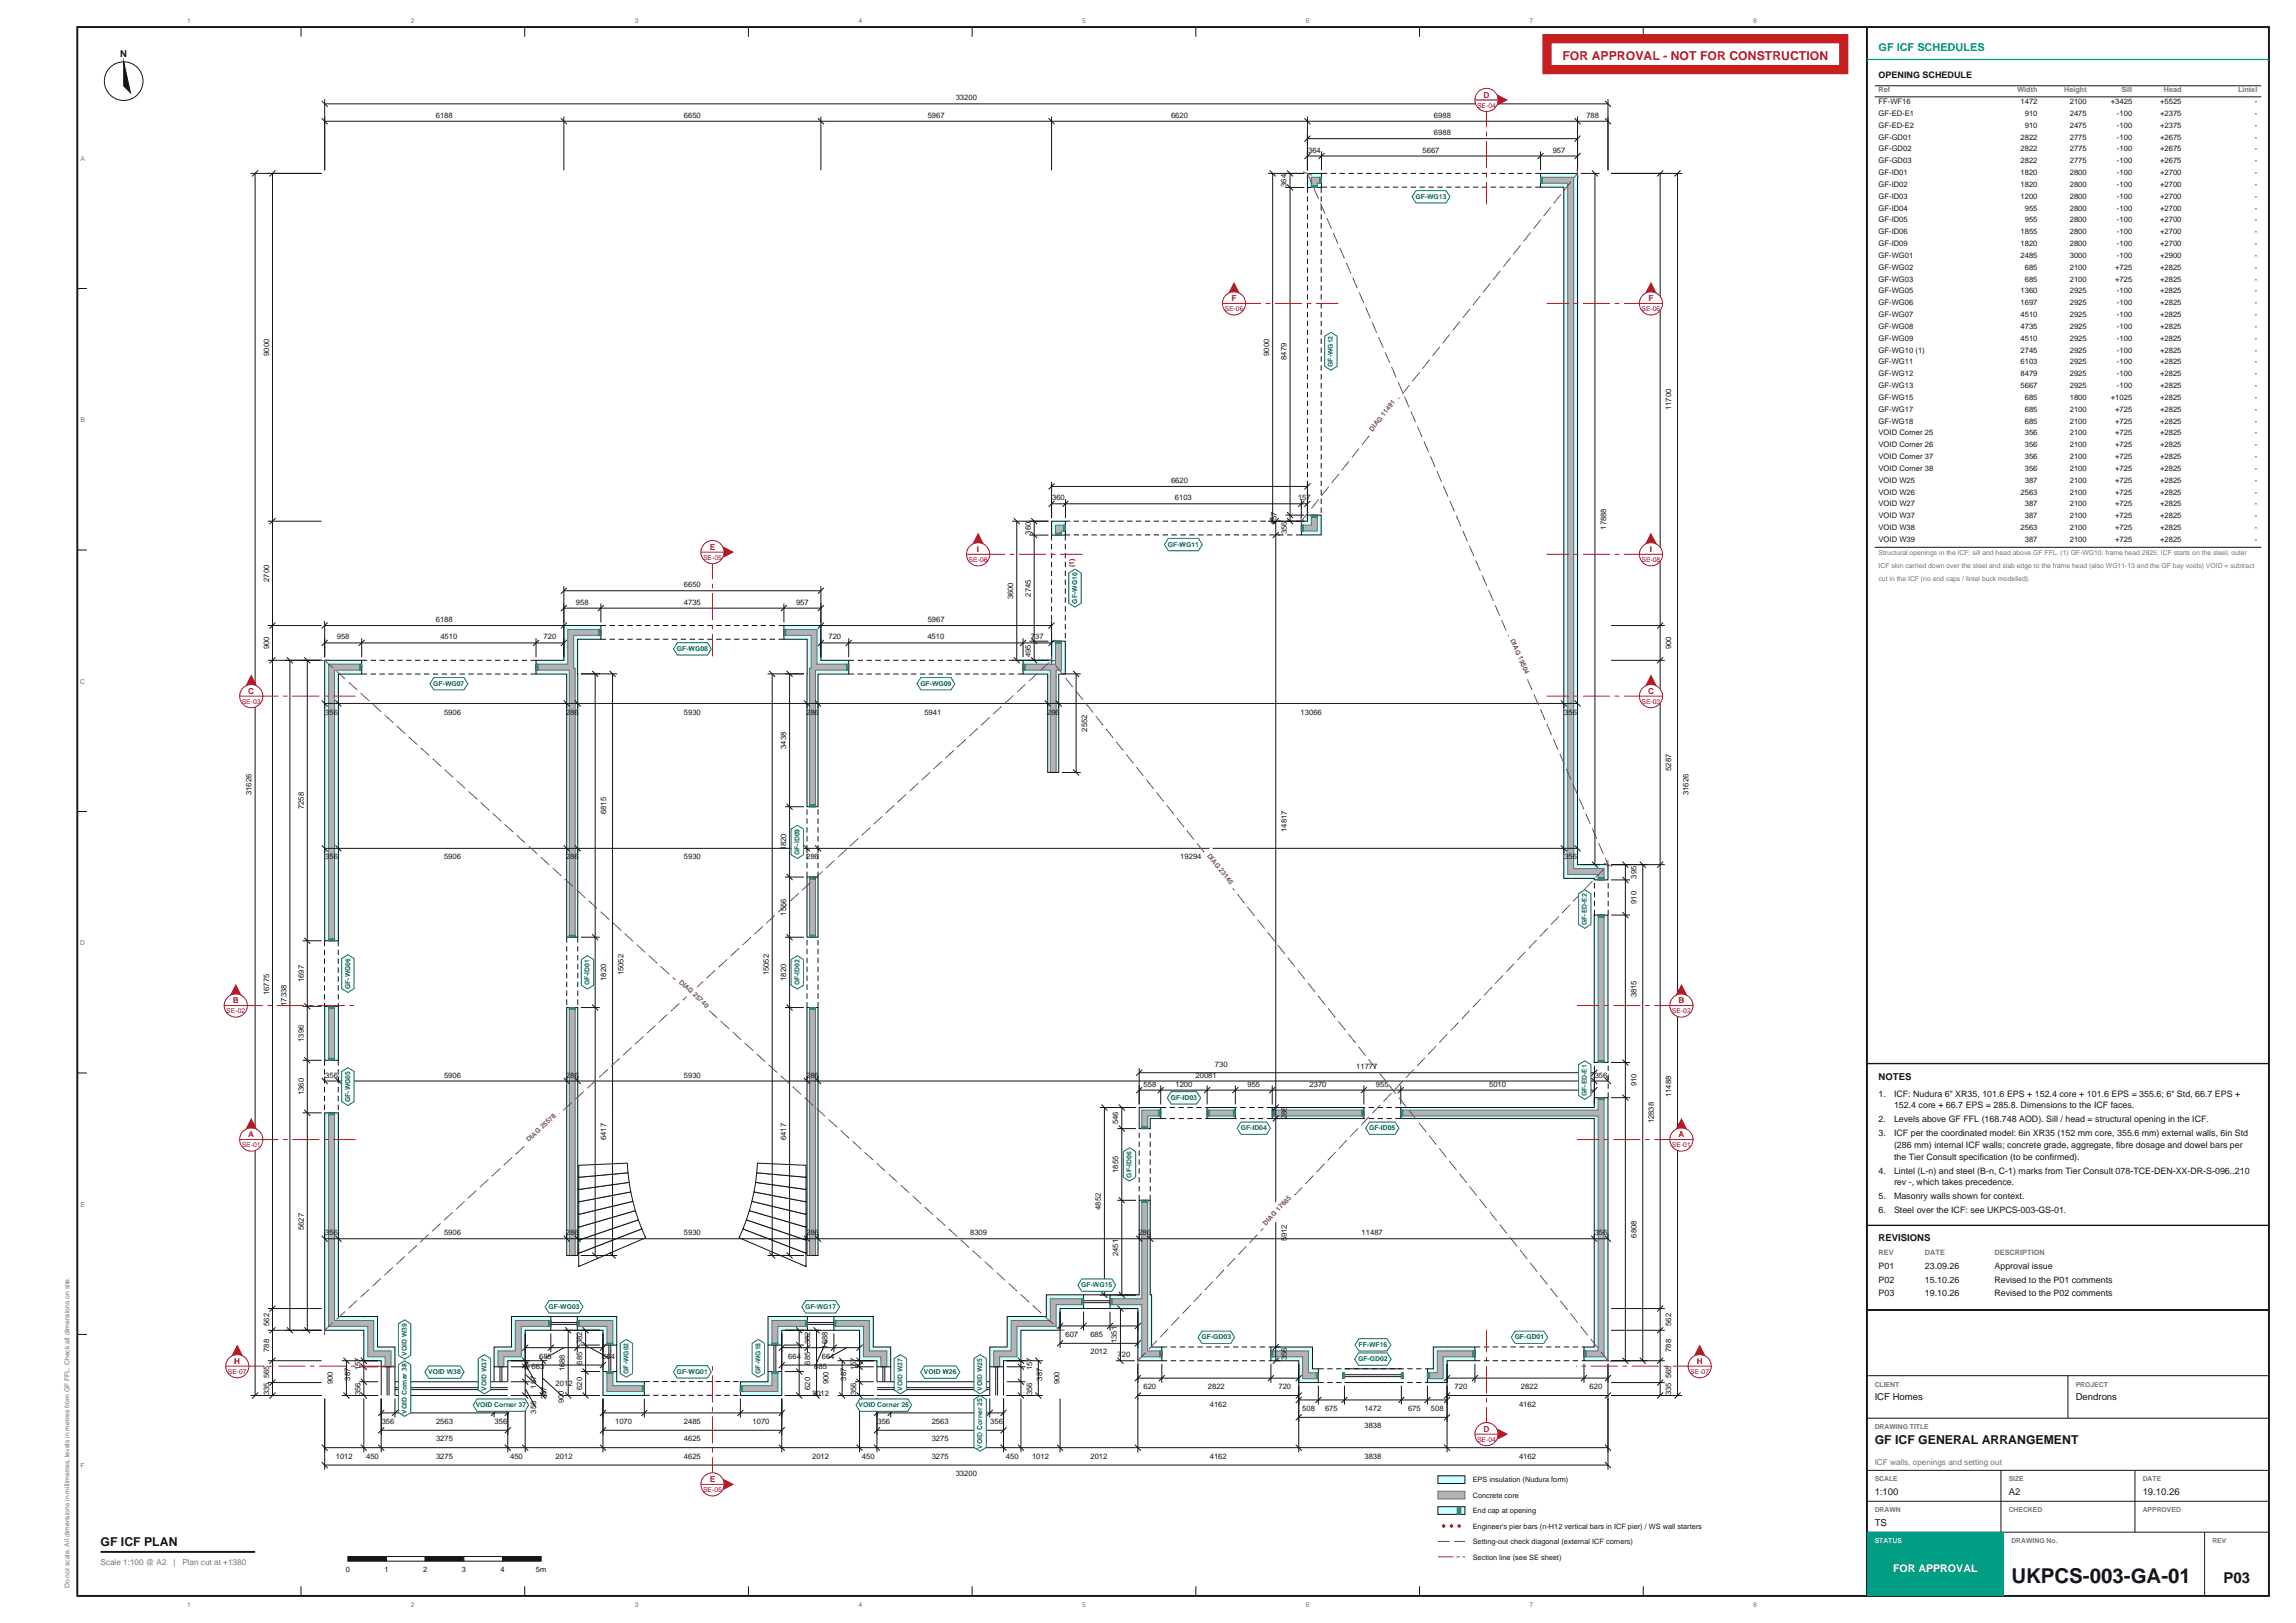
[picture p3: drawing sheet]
<svg xmlns="http://www.w3.org/2000/svg" width="594mm" height="420mm" viewBox="0 0 594 420" stroke-linecap="round" stroke-linejoin="round" font-family="sans-serif">
<defs><g id="words">
<text font-size="5.3" fill="#14141a" x="520.4" y="409.6">UKPCS-003-GA-01</text>
<text font-size="3.9" fill="#14141a" x="575.2" y="409.6">P03</text>
<text font-size="3.2" fill="#c71f1f" x="404.2" y="15.4">FOR APPROVAL - NOT FOR CONSTRUCTION</text>
<g font-size="3.2" fill="#14141a">
<text x="485" y="373.6">GF ICF GENERAL ARRANGEMENT</text>
<text x="26" y="400">GF ICF PLAN</text>
</g>
<text font-size="2.8" fill="#009e85" x="486" y="13.2">GF ICF SCHEDULES</text>
<text font-size="2.8" fill="#fff" x="489.7" y="406.7">FOR APPROVAL</text>
<g font-size="2.5" fill="#14141a">
<text x="31.1" y="14.8">N</text>
<text x="486" y="279.5">NOTES</text>
<text x="486" y="321.1">REVISIONS</text>
<text x="485" y="362.4">ICF Homes</text>
<text x="537" y="362.4">Dendrons</text>
<text x="485" y="386.9">1:100</text>
<text x="519.7" y="386.9">A2</text>
<text x="554.3" y="386.9">19.10.26</text>
<text x="485" y="394.9">TS</text>
</g>
<g font-size="2.3" fill="#14141a">
<text x="486" y="20.2">OPENING SCHEDULE</text>
<text x="486" y="283.8">1.</text>
<text x="490" y="283.8">ICF: Nudura 6&quot; XR35, 101.6 EPS + 152.4 core + 101.6 EPS = 355.6; 6&quot; Std, 66.7 EPS +</text>
<text x="490" y="286.8">152.4 core + 66.7 EPS = 285.8. Dimensions to the ICF faces.</text>
<text x="486" y="290.4">2.</text>
<text x="490" y="290.4">Levels above GF FFL (168.748 AOD). Sill / head = structural opening in the ICF.</text>
<text x="486" y="294">3.</text>
<text x="490" y="294">ICF per the coordinated model: 6in XR35 (152 mm core, 355.6 mm) external walls, 6in Std</text>
<text x="490" y="297.1">(286 mm) internal ICF walls; concrete grade, aggregate, fibre dosage and dowel bars per</text>
<text x="486" y="303.7">4.</text>
<text x="490" y="300.1">the Tier Consult specification (to be confirmed).</text>
<text x="490" y="303.7">Lintel (L-n) and steel (B-n, C-1) marks from Tier Consult 078-TCE-DEN-XX-DR-S-096..210</text>
<text x="486" y="310.4">5.</text>
<text x="490" y="306.7">rev -, which takes precedence.</text>
<text x="490" y="310.4">Masonry walls shown for context.</text>
<text x="486" y="314">6.</text>
<text x="490" y="314">Steel over the ICF: see UKPCS-003-GS-01.</text>
<text x="486" y="328.3">P01</text>
<text x="498" y="328.3">23.09.26</text>
<text x="516" y="328.3">Approval issue</text>
<text x="486" y="331.9">P02</text>
<text x="486" y="335.5">P03</text>
<text x="498" y="331.9">15.10.26</text>
<text x="498" y="335.5">19.10.26</text>
<text x="516" y="331.9">Revised to the P01 comments</text>
<text x="516" y="335.5">Revised to the P02 comments</text>
</g>
<g font-size="2.1" fill="#b81a1f">
<text x="383.8" y="25.3">D</text>
<text x="318.6" y="78">F</text>
<text x="426.5" y="78">F</text>
<text x="183.6" y="142.3">E</text>
<text x="252.8" y="142.9">I</text>
<text x="426.8" y="142.9">I</text>
<text x="64.2" y="179.6">C</text>
<text x="426.4" y="179.6">C</text>
<text x="60.2" y="259.7">B</text>
<text x="434.2" y="259.7">B</text>
<text x="64.2" y="294.3">A</text>
<text x="434.2" y="294.3">A</text>
<text x="60.6" y="353">H</text>
<text x="439" y="353">H</text>
<text x="383.8" y="370.6">D</text>
<text x="183.6" y="383.6">E</text>
</g>
<g font-size="2.1" fill="#73737a">
<text x="485" y="379.1">ICF walls, openings and setting out</text>
<text x="26" y="405">Scale 1:100 @ A2</text>
<text x="44.9" y="405">|</text>
<text x="47.2" y="405">Plan cut at +1380</text>
</g>
<g font-size="2" fill="#14141a">
<text x="247.3" y="26">33200</text>
<text x="486" y="26.9">FF-WF16</text>
<text x="486" y="30">GF-ED-E1</text>
<text x="522.7" y="26.9">1472</text>
<text x="523.8" y="30">910</text>
<text x="535.5" y="26.9">2100</text>
<text x="535.5" y="30">2475</text>
<text x="546.1" y="26.9">+3425</text>
<text x="547.7" y="30">-100</text>
<text x="558.8" y="26.9">+5525</text>
<text x="558.8" y="30">+2375</text>
<text x="583.3" y="26.9">-</text>
<text x="583.3" y="30">-</text>
<text x="112.7" y="30.5">6188</text>
<text x="176.9" y="30.5">6650</text>
<text x="240" y="30.5">5967</text>
<text x="303" y="30.5">6620</text>
<text x="371" y="35">6988</text>
<text x="371" y="30.5">6988</text>
<text x="410.4" y="30.5">788</text>
<text x="486" y="33">GF-ED-E2</text>
<text x="523.8" y="33">910</text>
<text x="535.5" y="33">2475</text>
<text x="547.7" y="33">-100</text>
<text x="558.8" y="33">+2375</text>
<text x="583.3" y="33">-</text>
<text x="338.4" y="39.5">364</text>
<text x="368" y="39.5">5667</text>
<text x="401.7" y="39.5">957</text>
<text x="486" y="36.1">GF-GD01</text>
<text x="486" y="39.2">GF-GD02</text>
<text x="522.7" y="36.1">2822</text>
<text x="522.7" y="39.2">2822</text>
<text x="535.5" y="36.1">2775</text>
<text x="535.5" y="39.2">2775</text>
<text x="547.7" y="36.1">-100</text>
<text x="547.7" y="39.2">-100</text>
<text x="558.8" y="36.1">+2675</text>
<text x="558.8" y="39.2">+2675</text>
<text x="583.3" y="36.1">-</text>
<text x="583.3" y="39.2">-</text>
<text x="486" y="42.2">GF-GD03</text>
<text x="486" y="45.3">GF-ID01</text>
<text x="522.7" y="42.2">2822</text>
<text x="522.7" y="45.3">1820</text>
<text x="535.5" y="42.2">2775</text>
<text x="535.5" y="45.3">2800</text>
<text x="547.7" y="42.2">-100</text>
<text x="547.7" y="45.3">-100</text>
<text x="558.8" y="42.2">+2675</text>
<text x="558.8" y="45.3">+2700</text>
<text x="583.3" y="42.2">-</text>
<text x="583.3" y="45.3">-</text>
<text x="332.8" y="48.3" transform="rotate(-90 332.8 48.3)">364</text>
<text x="486" y="48.4">GF-ID02</text>
<text x="486" y="51.4">GF-ID03</text>
<text x="522.7" y="48.4">1820</text>
<text x="522.7" y="51.4">1200</text>
<text x="535.5" y="48.4">2800</text>
<text x="535.5" y="51.4">2800</text>
<text x="547.7" y="48.4">-100</text>
<text x="547.7" y="51.4">-100</text>
<text x="558.8" y="48.4">+2700</text>
<text x="558.8" y="51.4">+2700</text>
<text x="583.3" y="48.4">-</text>
<text x="583.3" y="51.4">-</text>
<text x="486" y="54.5">GF-ID04</text>
<text x="486" y="57.5">GF-ID05</text>
<text x="523.8" y="54.5">955</text>
<text x="523.8" y="57.5">955</text>
<text x="535.5" y="54.5">2800</text>
<text x="535.5" y="57.5">2800</text>
<text x="547.7" y="54.5">-100</text>
<text x="547.7" y="57.5">-100</text>
<text x="558.8" y="54.5">+2700</text>
<text x="558.8" y="57.5">+2700</text>
<text x="583.3" y="54.5">-</text>
<text x="583.3" y="57.5">-</text>
<text x="486" y="60.6">GF-ID06</text>
<text x="486" y="63.7">GF-ID09</text>
<text x="522.7" y="60.6">1855</text>
<text x="522.7" y="63.7">1820</text>
<text x="535.5" y="60.6">2800</text>
<text x="535.5" y="63.7">2800</text>
<text x="547.7" y="60.6">-100</text>
<text x="547.7" y="63.7">-100</text>
<text x="558.8" y="60.6">+2700</text>
<text x="558.8" y="63.7">+2700</text>
<text x="583.3" y="60.6">-</text>
<text x="583.3" y="63.7">-</text>
<text x="486" y="66.7">GF-WG01</text>
<text x="486" y="69.8">GF-WG02</text>
<text x="522.7" y="66.7">2485</text>
<text x="523.8" y="69.8">685</text>
<text x="535.5" y="66.7">3000</text>
<text x="535.5" y="69.8">2100</text>
<text x="547.2" y="69.8">+725</text>
<text x="547.7" y="66.7">-100</text>
<text x="558.8" y="66.7">+2900</text>
<text x="558.8" y="69.8">+2825</text>
<text x="583.3" y="66.7">-</text>
<text x="583.3" y="69.8">-</text>
<text x="486" y="72.9">GF-WG03</text>
<text x="486" y="75.9">GF-WG05</text>
<text x="522.7" y="75.9">1360</text>
<text x="523.8" y="72.9">685</text>
<text x="535.5" y="72.9">2100</text>
<text x="535.5" y="75.9">2925</text>
<text x="547.2" y="72.9">+725</text>
<text x="547.7" y="75.9">-100</text>
<text x="558.8" y="72.9">+2825</text>
<text x="558.8" y="75.9">+2825</text>
<text x="583.3" y="72.9">-</text>
<text x="583.3" y="75.9">-</text>
<text x="486" y="79">GF-WG06</text>
<text x="486" y="82">GF-WG07</text>
<text x="522.7" y="79">1697</text>
<text x="522.7" y="82">4510</text>
<text x="535.5" y="79">2925</text>
<text x="535.5" y="82">2925</text>
<text x="547.7" y="79">-100</text>
<text x="547.7" y="82">-100</text>
<text x="558.8" y="79">+2825</text>
<text x="558.8" y="82">+2825</text>
<text x="583.3" y="79">-</text>
<text x="583.3" y="82">-</text>
<text x="486" y="85.1">GF-WG08</text>
<text x="486" y="88.2">GF-WG09</text>
<text x="522.7" y="85.1">4735</text>
<text x="522.7" y="88.2">4510</text>
<text x="535.5" y="85.1">2925</text>
<text x="535.5" y="88.2">2925</text>
<text x="547.7" y="85.1">-100</text>
<text x="547.7" y="88.2">-100</text>
<text x="558.8" y="85.1">+2825</text>
<text x="558.8" y="88.2">+2825</text>
<text x="583.3" y="85.1">-</text>
<text x="583.3" y="88.2">-</text>
<text x="69.6" y="92.1" transform="rotate(-90 69.6 92.1)">9000</text>
<text x="328.3" y="92.1" transform="rotate(-90 328.3 92.1)">9000</text>
<text x="332.8" y="93.1" transform="rotate(-90 332.8 93.1)">8479</text>
<text x="486" y="91.2">GF-WG10 (1)</text>
<text x="486" y="94.3">GF-WG11</text>
<text x="522.7" y="91.2">2745</text>
<text x="522.7" y="94.3">6103</text>
<text x="535.5" y="91.2">2925</text>
<text x="535.5" y="94.3">2925</text>
<text x="547.7" y="91.2">-100</text>
<text x="547.7" y="94.3">-100</text>
<text x="558.8" y="91.2">+2825</text>
<text x="558.8" y="94.3">+2825</text>
<text x="583.3" y="91.2">-</text>
<text x="583.3" y="94.3">-</text>
<text x="486" y="97.4">GF-WG12</text>
<text x="486" y="100.4">GF-WG13</text>
<text x="522.7" y="97.4">8479</text>
<text x="522.7" y="100.4">5667</text>
<text x="535.5" y="97.4">2925</text>
<text x="535.5" y="100.4">2925</text>
<text x="547.7" y="97.4">-100</text>
<text x="547.7" y="100.4">-100</text>
<text x="558.8" y="97.4">+2825</text>
<text x="558.8" y="100.4">+2825</text>
<text x="583.3" y="97.4">-</text>
<text x="583.3" y="100.4">-</text>
<text x="432.4" y="106.1" transform="rotate(-90 432.4 106.1)">11700</text>
<text x="486" y="103.5">GF-WG15</text>
<text x="486" y="106.5">GF-WG17</text>
<text x="523.8" y="103.5">685</text>
<text x="523.8" y="106.5">685</text>
<text x="535.5" y="103.5">1800</text>
<text x="535.5" y="106.5">2100</text>
<text x="546.1" y="103.5">+1025</text>
<text x="547.2" y="106.5">+725</text>
<text x="558.8" y="103.5">+2825</text>
<text x="558.8" y="106.5">+2825</text>
<text x="583.3" y="103.5">-</text>
<text x="583.3" y="106.5">-</text>
<text x="486" y="109.6">GF-WG18</text>
<text x="486" y="112.7">VOID Corner 25</text>
<text x="523.8" y="109.6">685</text>
<text x="523.8" y="112.7">356</text>
<text x="535.5" y="109.6">2100</text>
<text x="535.5" y="112.7">2100</text>
<text x="547.2" y="109.6">+725</text>
<text x="547.2" y="112.7">+725</text>
<text x="558.8" y="109.6">+2825</text>
<text x="558.8" y="112.7">+2825</text>
<text x="583.3" y="109.6">-</text>
<text x="583.3" y="112.7">-</text>
<text x="486" y="115.7">VOID Corner 26</text>
<text x="486" y="118.8">VOID Corner 37</text>
<text x="523.8" y="115.7">356</text>
<text x="523.8" y="118.8">356</text>
<text x="535.5" y="115.7">2100</text>
<text x="535.5" y="118.8">2100</text>
<text x="547.2" y="115.7">+725</text>
<text x="547.2" y="118.8">+725</text>
<text x="558.8" y="115.7">+2825</text>
<text x="558.8" y="118.8">+2825</text>
<text x="583.3" y="115.7">-</text>
<text x="583.3" y="118.8">-</text>
<text x="303" y="125">6620</text>
<text x="486" y="121.9">VOID Corner 38</text>
<text x="486" y="124.9">VOID W25</text>
<text x="523.8" y="121.9">356</text>
<text x="523.8" y="124.9">387</text>
<text x="535.5" y="121.9">2100</text>
<text x="535.5" y="124.9">2100</text>
<text x="547.2" y="121.9">+725</text>
<text x="547.2" y="124.9">+725</text>
<text x="558.8" y="121.9">+2825</text>
<text x="558.8" y="124.9">+2825</text>
<text x="583.3" y="121.9">-</text>
<text x="583.3" y="124.9">-</text>
<text x="272.2" y="129.5">360</text>
<text x="304" y="129.5">6103</text>
<text x="335.8" y="129.5">157</text>
<text x="486" y="128">VOID W26</text>
<text x="486" y="131">VOID W27</text>
<text x="522.7" y="128">2563</text>
<text x="523.8" y="131">387</text>
<text x="535.5" y="128">2100</text>
<text x="535.5" y="131">2100</text>
<text x="547.2" y="128">+725</text>
<text x="547.2" y="131">+725</text>
<text x="558.8" y="128">+2825</text>
<text x="558.8" y="131">+2825</text>
<text x="583.3" y="128">-</text>
<text x="583.3" y="131">-</text>
<text x="330.2" y="135.7" transform="rotate(-90 330.2 135.7)">157</text>
<text x="415.5" y="137.1" transform="rotate(-90 415.5 137.1)">17888</text>
<text x="486" y="134.1">VOID W37</text>
<text x="486" y="137.2">VOID W38</text>
<text x="522.7" y="137.2">2563</text>
<text x="523.8" y="134.1">387</text>
<text x="535.5" y="134.1">2100</text>
<text x="535.5" y="137.2">2100</text>
<text x="547.2" y="134.1">+725</text>
<text x="547.2" y="137.2">+725</text>
<text x="558.8" y="134.1">+2825</text>
<text x="558.8" y="137.2">+2825</text>
<text x="583.3" y="134.1">-</text>
<text x="583.3" y="137.2">-</text>
<text x="266.6" y="138.3" transform="rotate(-90 266.6 138.3)">360</text>
<text x="332.9" y="138.3" transform="rotate(-90 332.9 138.3)">356</text>
<text x="486" y="140.2">VOID W39</text>
<text x="523.8" y="140.2">387</text>
<text x="535.5" y="140.2">2100</text>
<text x="547.2" y="140.2">+725</text>
<text x="558.8" y="140.2">+2825</text>
<text x="583.3" y="140.2">-</text>
<text x="69.6" y="150.6" transform="rotate(-90 69.6 150.6)">2700</text>
<text x="176.9" y="152">6650</text>
<text x="262.1" y="155.1" transform="rotate(-90 262.1 155.1)">3600</text>
<text x="266.6" y="154.4" transform="rotate(-90 266.6 154.4)">2745</text>
<text x="112.7" y="161">6188</text>
<text x="149" y="156.5">958</text>
<text x="176.9" y="156.5">4735</text>
<text x="205.9" y="156.5">957</text>
<text x="240" y="161">5967</text>
<text x="87.1" y="165.5">958</text>
<text x="113.9" y="165.5">4510</text>
<text x="140.6" y="165.5">720</text>
<text x="214.3" y="165.5">720</text>
<text x="239.9" y="165.5">4510</text>
<text x="266.7" y="165.5">737</text>
<text x="69.6" y="168" transform="rotate(-90 69.6 168)">900</text>
<text x="266.6" y="170" transform="rotate(-90 266.6 170)">495</text>
<text x="432.4" y="168" transform="rotate(-90 432.4 168)">900</text>
<text x="84.1" y="184.9">356</text>
<text x="114.9" y="184.9">5906</text>
<text x="146.4" y="184.9">286</text>
<text x="176.9" y="184.9">5930</text>
<text x="208.6" y="184.9">286</text>
<text x="239.1" y="184.9">5941</text>
<text x="270.8" y="184.9">286</text>
<text x="336.5" y="184.9">13066</text>
<text x="404.7" y="184.9">356</text>
<text x="281.3" y="189.3" transform="rotate(-90 281.3 189.3)">2552</text>
<text x="203.4" y="193.8" transform="rotate(-90 203.4 193.8)">3438</text>
<text x="432.4" y="199.5" transform="rotate(-90 432.4 199.5)">5287</text>
<text x="65.1" y="205.7" transform="rotate(-90 65.1 205.7)">31626</text>
<text x="78.6" y="209.4" transform="rotate(-90 78.6 209.4)">7258</text>
<text x="436.9" y="205.7" transform="rotate(-90 436.9 205.7)">31626</text>
<text x="156.8" y="210.7" transform="rotate(-90 156.8 210.7)">6815</text>
<text x="332.9" y="215.3" transform="rotate(-90 332.9 215.3)">14817</text>
<text x="203.4" y="220.1" transform="rotate(-90 203.4 220.1)">1820</text>
<text x="84.1" y="222.4">356</text>
<text x="114.9" y="222.4">5906</text>
<text x="146.4" y="222.4">286</text>
<text x="176.9" y="222.4">5930</text>
<text x="208.6" y="222.4">286</text>
<text x="305.4" y="222.4">19294</text>
<text x="404.7" y="222.4">356</text>
<text x="423.4" y="227.4" transform="rotate(-90 423.4 227.4)">395</text>
<text x="423.4" y="233.9" transform="rotate(-90 423.4 233.9)">910</text>
<text x="203.4" y="236.9" transform="rotate(-90 203.4 236.9)">1556</text>
<text x="69.6" y="257.5" transform="rotate(-90 69.6 257.5)">16775</text>
<text x="78.6" y="254.1" transform="rotate(-90 78.6 254.1)">1697</text>
<text x="156.8" y="253.8" transform="rotate(-90 156.8 253.8)">1820</text>
<text x="161.3" y="252.4" transform="rotate(-90 161.3 252.4)">15052</text>
<text x="198.9" y="252.4" transform="rotate(-90 198.9 252.4)">15052</text>
<text x="203.4" y="253.8" transform="rotate(-90 203.4 253.8)">1820</text>
<text x="74.1" y="260.3" transform="rotate(-90 74.1 260.3)">17338</text>
<text x="423.4" y="258.1" transform="rotate(-90 423.4 258.1)">3815</text>
<text x="78.6" y="269.6" transform="rotate(-90 78.6 269.6)">1396</text>
<text x="84.1" y="278.8">356</text>
<text x="114.9" y="278.8">5906</text>
<text x="146.4" y="278.8">286</text>
<text x="176.9" y="278.8">5930</text>
<text x="208.6" y="278.8">286</text>
<text x="295.9" y="281.2">558</text>
<text x="304.1" y="281.2">1200</text>
<text x="309.3" y="278.8">20081</text>
<text x="314.3" y="276">730</text>
<text x="322.7" y="281.2">955</text>
<text x="338.8" y="281.2">2370</text>
<text x="350.9" y="276.7">11777</text>
<text x="356" y="281.2">955</text>
<text x="385.2" y="281.2">5010</text>
<text x="412.6" y="278.8">356</text>
<text x="423.4" y="281.1" transform="rotate(-90 423.4 281.1)">910</text>
<text x="78.6" y="283.4" transform="rotate(-90 78.6 283.4)">1360</text>
<text x="432.4" y="283.9" transform="rotate(-90 432.4 283.9)">11488</text>
<text x="289.3" y="291" transform="rotate(-90 289.3 291)">546</text>
<text x="332.9" y="289.7" transform="rotate(-90 332.9 289.7)">286</text>
<text x="427.9" y="290.7" transform="rotate(-90 427.9 290.7)">12838</text>
<text x="156.9" y="295" transform="rotate(-90 156.9 295)">6417</text>
<text x="203.4" y="295" transform="rotate(-90 203.4 295)">6417</text>
<text x="289.3" y="303.5" transform="rotate(-90 289.3 303.5)">1855</text>
<text x="284.8" y="313.1" transform="rotate(-90 284.8 313.1)">4852</text>
<text x="78.6" y="318.3" transform="rotate(-90 78.6 318.3)">5627</text>
<text x="84.1" y="319.7">356</text>
<text x="114.9" y="319.7">5906</text>
<text x="146.4" y="319.7">286</text>
<text x="176.9" y="319.7">5930</text>
<text x="208.6" y="319.7">286</text>
<text x="251" y="319.7">8309</text>
<text x="294.5" y="319.7">286</text>
<text x="332.9" y="321.2" transform="rotate(-90 332.9 321.2)">5912</text>
<text x="352.3" y="319.7">11487</text>
<text x="412.6" y="319.7">356</text>
<text x="423.4" y="320.3" transform="rotate(-90 423.4 320.3)">6808</text>
<text x="289.3" y="325.1" transform="rotate(-90 289.3 325.1)">2451</text>
<text x="69.6" y="343.1" transform="rotate(-90 69.6 343.1)">562</text>
<text x="150.6" y="347.8" transform="rotate(-90 150.6 347.8)">382</text>
<text x="209.6" y="347.8" transform="rotate(-90 209.6 347.8)">382</text>
<text x="275.6" y="346">607</text>
<text x="282.1" y="346">685</text>
<text x="289" y="347.6" transform="rotate(-90 289 347.6)">1351</text>
<text x="432.4" y="343.1" transform="rotate(-90 432.4 343.1)">562</text>
<text x="69.6" y="349.8" transform="rotate(-90 69.6 349.8)">788</text>
<text x="139.5" y="351.6">685</text>
<text x="150.6" y="353.1" transform="rotate(-90 150.6 353.1)">685</text>
<text x="155.8" y="351.6">664</text>
<text x="203.9" y="351.6">664</text>
<text x="209.6" y="353.1" transform="rotate(-90 209.6 353.1)">685</text>
<text x="212.6" y="351.6">664</text>
<text x="214.1" y="349" transform="rotate(-90 214.1 349)">1688</text>
<text x="282.1" y="350.5">2012</text>
<text x="289.1" y="351.2">720</text>
<text x="332.9" y="352" transform="rotate(-90 332.9 352)">356</text>
<text x="432.4" y="349.8" transform="rotate(-90 432.4 349.8)">788</text>
<text x="69.6" y="356.6" transform="rotate(-90 69.6 356.6)">565</text>
<text x="86.1" y="358.3" transform="rotate(-90 86.1 358.3)">900</text>
<text x="90.6" y="357.3" transform="rotate(-90 90.6 357.3)">387</text>
<text x="93.2" y="354.6" transform="rotate(-90 93.2 354.6)">157</text>
<text x="137.5" y="354.2">663</text>
<text x="138.8" y="359.4" transform="rotate(-90 138.8 359.4)">157</text>
<text x="143.7" y="358.7">2012</text>
<text x="146.1" y="354.9" transform="rotate(-90 146.1 354.9)">1688</text>
<text x="150.6" y="359.7" transform="rotate(-90 150.6 359.7)">620</text>
<text x="209.6" y="359.7" transform="rotate(-90 209.6 359.7)">620</text>
<text x="210.7" y="354.2">685</text>
<text x="214.4" y="358.3" transform="rotate(-90 214.4 358.3)">900</text>
<text x="218.9" y="357.3" transform="rotate(-90 218.9 357.3)">387</text>
<text x="221.5" y="354.6" transform="rotate(-90 221.5 354.6)">157</text>
<text x="267" y="354.6" transform="rotate(-90 267 354.6)">157</text>
<text x="269.6" y="357.3" transform="rotate(-90 269.6 357.3)">387</text>
<text x="274.1" y="358.3" transform="rotate(-90 274.1 358.3)">900</text>
<text x="295.8" y="359.5">620</text>
<text x="312.5" y="359.5">2822</text>
<text x="330.7" y="359.5">720</text>
<text x="376.3" y="359.5">720</text>
<text x="393.5" y="359.5">2822</text>
<text x="411.3" y="359.5">620</text>
<text x="432.4" y="356.6" transform="rotate(-90 432.4 356.6)">565</text>
<text x="69.6" y="361.1" transform="rotate(-90 69.6 361.1)">335</text>
<text x="93.2" y="361" transform="rotate(-90 93.2 361)">356</text>
<text x="138.8" y="365.8" transform="rotate(-90 138.8 365.8)">356</text>
<text x="141.4" y="362.1" transform="rotate(-90 141.4 362.1)">387</text>
<text x="145.9" y="363.1" transform="rotate(-90 145.9 363.1)">900</text>
<text x="210.1" y="361.3">2012</text>
<text x="221.5" y="361" transform="rotate(-90 221.5 361)">356</text>
<text x="267" y="361" transform="rotate(-90 267 361)">356</text>
<text x="313" y="364">4162</text>
<text x="336.9" y="365.2">508</text>
<text x="342.8" y="365.2">675</text>
<text x="353" y="365.2">1472</text>
<text x="364.3" y="365.2">675</text>
<text x="370.2" y="365.2">508</text>
<text x="393" y="364">4162</text>
<text x="432.4" y="361.1" transform="rotate(-90 432.4 361.1)">335</text>
<text x="98.8" y="368.5">356</text>
<text x="112.8" y="368.5">2563</text>
<text x="127.9" y="368.5">356</text>
<text x="159.2" y="368.5">1070</text>
<text x="176.9" y="368.5">2485</text>
<text x="194.7" y="368.5">1070</text>
<text x="227" y="368.5">356</text>
<text x="241.1" y="368.5">2563</text>
<text x="256.2" y="368.5">356</text>
<text x="353" y="369.7">3838</text>
<text x="86.9" y="377.5">1012</text>
<text x="94.7" y="377.5">450</text>
<text x="112.8" y="377.5">3275</text>
<text x="112.8" y="373">3275</text>
<text x="132" y="377.5">450</text>
<text x="143.7" y="377.5">2012</text>
<text x="176.9" y="377.5">4625</text>
<text x="176.9" y="373">4625</text>
<text x="210.1" y="377.5">2012</text>
<text x="223" y="377.5">450</text>
<text x="241.1" y="377.5">3275</text>
<text x="241.1" y="373">3275</text>
<text x="260.2" y="377.5">450</text>
<text x="267" y="377.5">1012</text>
<text x="282.1" y="377.5">2012</text>
<text x="313" y="377.5">4162</text>
<text x="353" y="377.5">3838</text>
<text x="393" y="377.5">4162</text>
<text x="247.3" y="382">33200</text>
</g>
<g font-size="1.9" fill="#73737a">
<text x="486" y="23.9">Ref</text>
<text x="521.9" y="23.9">Width</text>
<text x="534.1" y="23.9">Height</text>
<text x="548.8" y="23.9">Sill</text>
<text x="559.8" y="23.9">Head</text>
<text x="579" y="23.9">Lintel</text>
<text x="486" y="324.7">REV</text>
<text x="498" y="324.7">DATE</text>
<text x="516" y="324.7">DESCRIPTION</text>
</g>
<g font-size="1.9" fill="#14141a">
<text x="381" y="383.6">EPS insulation (Nudura form)</text>
<text x="381" y="387.6">Concrete core</text>
<text x="381" y="391.6">End cap at opening</text>
<text x="381" y="395.6">Engineer's pier bars (n-H12 vertical bars in ICF pier) / WS wall starters</text>
<text x="381" y="399.6">Setting-out check diagonal (external ICF corners)</text>
<text x="89.5" y="406.8">0</text>
<text x="99.5" y="406.8">1</text>
<text x="109.5" y="406.8">2</text>
<text x="119.5" y="406.8">3</text>
<text x="129.5" y="406.8">4</text>
<text x="138.7" y="406.8">5m</text>
<text x="381" y="403.6">Section line (see SE sheet)</text>
</g>
<g font-size="1.8" fill="#73737a">
<text x="48.4" y="6">1</text>
<text x="106.3" y="6">2</text>
<text x="164.2" y="6">3</text>
<text x="222.1" y="6">4</text>
<text x="279.9" y="6">5</text>
<text x="337.8" y="6">6</text>
<text x="395.7" y="6">7</text>
<text x="453.6" y="6">8</text>
<text x="20.8" y="41.6">A</text>
<text x="20.8" y="109.3">B</text>
<text x="486" y="143.6">Structural openings in the ICF; sill and head above GF FFL. (1) GF-WG10: frame head 2825; ICF starts on the steel, outer</text>
<text x="486" y="147">ICF skin carried down over the steel and slab edge to the frame head (also WG11-13 and the GF bay voids) VOID = subtract</text>
<text x="486" y="150.3">cut in the ICF (no end caps / lintel buck modelled).</text>
<text x="20.8" y="177">C</text>
<text x="20.8" y="244.6">D</text>
<text x="20.8" y="312.3">E</text>
<text x="485" y="358.8">CLIENT</text>
<text x="537" y="358.8">PROJECT</text>
<text x="485" y="369.8">DRAWING TITLE</text>
<text x="20.9" y="380">F</text>
<text x="485" y="383.3">SCALE</text>
<text x="519.7" y="383.3">SIZE</text>
<text x="554.3" y="383.3">DATE</text>
<text x="485" y="391.3">DRAWN</text>
<text x="519.7" y="391.3">CHECKED</text>
<text x="554.3" y="391.3">APPROVED</text>
<text x="520.4" y="399.3">DRAWING No.</text>
<text x="572.4" y="399.3">REV</text>
<text x="18" y="411" transform="rotate(-90 18 411)">Do not scale. All dimensions in millimetres, levels in metres from GF FFL. Check all dimensions on site.</text>
<text x="48.4" y="415.8">1</text>
<text x="106.3" y="415.8">2</text>
<text x="164.2" y="415.8">3</text>
<text x="222.1" y="415.8">4</text>
<text x="279.9" y="415.8">5</text>
<text x="337.8" y="415.8">6</text>
<text x="395.7" y="415.8">7</text>
<text x="453.6" y="415.8">8</text>
</g>
<g font-size="1.8" fill="#b81a1f">
<text x="382.1" y="27.9">SE-04</text>
<text x="316.8" y="80.5">SE-06</text>
<text x="424.7" y="80.5">SE-06</text>
<text x="181.9" y="144.9">SE-05</text>
<text x="250.6" y="145.4">SE-08</text>
<text x="424.7" y="145.4">SE-08</text>
<text x="62.5" y="182.1">SE-03</text>
<text x="424.7" y="182.1">SE-03</text>
<text x="58.5" y="262.2">SE-02</text>
<text x="432.5" y="262.2">SE-02</text>
<text x="62.5" y="296.9">SE-01</text>
<text x="432.5" y="296.9">SE-01</text>
<text x="58.9" y="355.5">SE-07</text>
<text x="437.3" y="355.5">SE-07</text>
<text x="382.1" y="373.1">SE-04</text>
<text x="181.9" y="386.1">SE-05</text>
</g>
<g font-size="1.8" fill="#006b5c">
<text x="366.2" y="51.5">GF-WG13</text>
<text x="344.9" y="94.9" transform="rotate(-90 344.9 94.9)">GF-WG12</text>
<text x="302.1" y="141.5">GF-WG11</text>
<text x="278.7" y="156.2" transform="rotate(-90 278.7 156.2)">GF-WG10</text>
<text x="175.1" y="168.5">GF-WG08</text>
<text x="112.1" y="177.5">GF-WG07</text>
<text x="238.1" y="177.5">GF-WG09</text>
<text x="206.8" y="221.2" transform="rotate(-90 206.8 221.2)">GF-ID09</text>
<text x="410.5" y="239.4" transform="rotate(-90 410.5 239.4)">GF-ED-E2</text>
<text x="90.6" y="256" transform="rotate(-90 90.6 256)">GF-WG06</text>
<text x="152.5" y="255" transform="rotate(-90 152.5 255)">GF-ID01</text>
<text x="206.8" y="255" transform="rotate(-90 206.8 255)">GF-ID02</text>
<text x="90.6" y="285.2" transform="rotate(-90 90.6 285.2)">GF-WG05</text>
<text x="302.9" y="284.7">GF-ID03</text>
<text x="410.5" y="283.6" transform="rotate(-90 410.5 283.6)">GF-ED-E1</text>
<text x="321" y="292.5">GF-ID04</text>
<text x="354.2" y="292.5">GF-ID05</text>
<text x="292.8" y="304.7" transform="rotate(-90 292.8 304.7)">GF-ID06</text>
<text x="279.7" y="333.1">GF-WG15</text>
<text x="141.9" y="338.7">GF-WG03</text>
<text x="208.3" y="338.7">GF-WG17</text>
<text x="310.9" y="346.6">GF-GD03</text>
<text x="391.9" y="346.6">GF-GD01</text>
<text x="105.2" y="350.9" transform="rotate(-90 105.2 350.9)">VOID W39</text>
<text x="351.4" y="352.3">GF-GD02</text>
<text x="351.5" y="348.6">FF-WF16</text>
<text x="110.8" y="355.6">VOID W38</text>
<text x="125.9" y="359.8" transform="rotate(-90 125.9 359.8)">VOID W37</text>
<text x="162.6" y="355.5" transform="rotate(-90 162.6 355.5)">GF-WG02</text>
<text x="175.1" y="355.6">GF-WG01</text>
<text x="196.7" y="355.5" transform="rotate(-90 196.7 355.5)">GF-WG18</text>
<text x="233.5" y="359.8" transform="rotate(-90 233.5 359.8)">VOID W27</text>
<text x="239" y="355.6">VOID W26</text>
<text x="254.1" y="359.8" transform="rotate(-90 254.1 359.8)">VOID W25</text>
<text x="105.2" y="365.9" transform="rotate(-90 105.2 365.9)">VOID Corner 38</text>
<text x="123.1" y="364.2">VOID Corner 37</text>
<text x="222.1" y="364.2">VOID Corner 26</text>
<text x="254.1" y="374.9" transform="rotate(-90 254.1 374.9)">VOID Corner 25</text>
</g>
<g font-size="1.8" fill="#85297a">
<text x="355.1" y="111.7" transform="rotate(-52 355.1 111.7)">DIAG 11491</text>
<text x="390.7" y="165.6" transform="rotate(67 390.7 165.6)">DIAG 19504</text>
<text x="312.2" y="221.4" transform="rotate(52 312.2 221.4)">DIAG 23146</text>
<text x="175.5" y="254.3" transform="rotate(42 175.5 254.3)">DIAG 25740</text>
<text x="136.8" y="295.6" transform="rotate(-43 136.8 295.6)">DIAG 25578</text>
<text x="327.5" y="317.2" transform="rotate(-47 327.5 317.2)">DIAG 17685</text>
</g>
<text font-size="1.8" fill="#cc141a" x="277.9" y="146.7" transform="rotate(-90 277.9 146.7)">(1)</text>
<text font-size="1.8" fill="#d9fff2" x="485" y="399.3">STATUS</text>
</g></defs>
<path d="M20 7h567v406h-567zM483 7v406" fill="none" stroke="#14141a" stroke-width=".5"/>
<g fill="none" stroke="#14141a" stroke-width=".26">
<path d="M77.9 7v2.5M135.7 7v2.5M193.6 7v2.5M251.5 7v2.5M309.4 7v2.5M367.3 7v2.5M425.1 7v2.5M20 74.7h2.5M20 142.3h2.5M20 210h2.5M20 277.7h2.5M20 345.3h2.5"/>
<path d="M77.9 410.5v2.5M135.7 410.5v2.5M193.6 410.5v2.5M251.5 410.5v2.5M309.4 410.5v2.5M367.3 410.5v2.5M425.1 410.5v2.5"/>
</g>
<g fill="#fff" stroke="#14141a" stroke-width=".26">
<path d="M192.2 318l16.3 6.3v3.5l-17.3-7.5z" fill-rule="evenodd"/>
<path d="M149.7 324.3l16.3-6.3 1 2.3-17.3 7.5z" fill-rule="evenodd"/>
<path d="M193.1 315.7l15.4 5.2v3.4l-16.3-6.3z" fill-rule="evenodd"/>
<path d="M149.7 320.9l15.4-5.2 .9 2.3-16.3 6.3z" fill-rule="evenodd"/>
<path d="M193.9 313.3l14.6 4.3v3.3l-15.4-5.2z" fill-rule="evenodd"/>
<path d="M149.7 317.6l14.7-4.3 .7 2.4-15.4 5.2z" fill-rule="evenodd"/>
<path d="M194.5 310.9l14 3.4v3.3l-14.6-4.3z" fill-rule="evenodd"/>
<path d="M149.7 314.3l14-3.4 .7 2.4-14.7 4.3z" fill-rule="evenodd"/>
<path d="M195.1 308.4l13.4 2.6v3.3l-14-3.4z" fill-rule="evenodd"/>
<path d="M149.7 311l13.5-2.6 .5 2.5-14 3.4z" fill-rule="evenodd"/>
<path d="M195.5 306l13 1.8v3.2l-13.4-2.6z" fill-rule="evenodd"/>
<path d="M149.7 307.8l13.1-1.8 .4 2.4-13.5 2.6z" fill-rule="evenodd"/>
<path d="M195.8 303.5l12.7 1.2v3.1l-13-1.8z" fill-rule="evenodd"/>
<path d="M149.7 304.7l12.8-1.2 .3 2.5-13.1 1.8z" fill-rule="evenodd"/>
<path d="M196 301l12.5 .6v3.1l-12.7-1.2z" fill-rule="evenodd"/>
<path d="M149.7 301.6l12.6-.6 .2 2.5-12.8 1.2z" fill-rule="evenodd"/>
</g>
<g fill="#cff">
<path d="M362.4 288.8h51.1v60.8h-3.7v-1h2.6v-59.1h-50z" fill-rule="evenodd"/>
<path d="M362.4 286.6h50v-2.5h1.1v3.2h-51.1z" fill-rule="evenodd"/>
<path d="M415 284.1h1v68h-6.2v-1h5.2z" fill-rule="evenodd"/>
<path d="M398.6 47.4h7v178.9h7.9v1.4h-1.1v-.4h-7.8v-178.9h-6z" fill-rule="evenodd"/>
<path d="M398.6 44.9h9.5v178.9h7.9v3.9h-1v-2.9h-7.9v-178.9h-8.5z" fill-rule="evenodd"/>
<path d="M415 236.8h1v38.1h-1z" fill-rule="evenodd"/>
<path d="M412.4 236.8h1.1v38.1h-1.1z" fill-rule="evenodd"/>
<path d="M370.8 348.6h10.8v1h-9.8v5.6h-2.5v-1h1.5z" fill-rule="evenodd"/>
<path d="M373.4 351.1h8.2v1h-7.2v5.7h-5.1v-1h4.1z" fill-rule="evenodd"/>
<path d="M329.1 288.8h23.7v.7h-23.7z" fill-rule="evenodd"/>
<path d="M329.1 286.6h23.7v.7h-23.7z" fill-rule="evenodd"/>
<path d="M338.2 44.9h3.7v1h-2.6v2.6h-1.1z" fill-rule="evenodd"/>
<path d="M340.8 47.4h1.1l-.1 1.1h-1z" fill-rule="evenodd"/>
<path d="M336.7 134.9h1.5v-1.6h1.1v2.6h-2.6z" fill-rule="evenodd"/>
<path d="M336.7 137.4h4.1v-4.1h1v5.1h-5.1z" fill-rule="evenodd"/>
<path d="M328.8 348.6h10.8v5.6h1.5v1h-2.6v-5.6h-9.7z" fill-rule="evenodd"/>
<path d="M328.8 351.1h8.2v5.7h4.1v1h-5.1v-5.7h-7.2z" fill-rule="evenodd"/>
<path d="M312.3 288.8h7.3v.7h-7.3z" fill-rule="evenodd"/>
<path d="M312.3 286.6h7.3v.7h-7.3z" fill-rule="evenodd"/>
<path d="M287.2 337.6h8.2v13.5h5.2v1h-6.2v-13.5h-7.2z" fill-rule="evenodd"/>
<path d="M294.7 310.6h.7v25.5h-8.2v-1h7.5z" fill-rule="evenodd"/>
<path d="M296.9 310.6h.7v24.5h.3v13.5h2.7v1h-3.7z" fill-rule="evenodd"/>
<path d="M294.7 286.6h5.6v.7h-4.9v4.8h-.7z" fill-rule="evenodd"/>
<path d="M296.9 288.8h3.4v.7h-2.7v2.6h-.7z" fill-rule="evenodd"/>
<path d="M263.1 343.2h10.1v-5.6h7.1v1h-6v5.7h-10.2v7.8h-4.5v1.6h-1v-2.6h4.5z" fill-rule="evenodd"/>
<path d="M260.6 340.7h10.1v-5.6h9.6v1h-8.6v5.6h-10.1v7.9h-4.5v4.1h-1v-5.1h4.5z" fill-rule="evenodd"/>
<path d="M272 134.9h3.6v1h-2.5v2.6h-1.1z" fill-rule="evenodd"/>
<path d="M274.6 137.4h1v1.1h-1z" fill-rule="evenodd"/>
<path d="M264.7 170.9h7.3v-5h1.1v6h-8.4z" fill-rule="evenodd"/>
<path d="M274.6 165.9h1v8.5h-1.7v25.5h-.7v-26.5h1.4z" fill-rule="evenodd"/>
<path d="M264.7 173.4h7v26.5h-.7v-25.5h-6.3z" fill-rule="evenodd"/>
<path d="M215.7 343.2h7.7v7.9h4.5v2.6h-1v-1.6h-4.5v-7.8h-6.7z" fill-rule="evenodd"/>
<path d="M215.7 340.7h10.2v7.9h4.5v5.1h-1v-4.1h-4.5v-7.9h-9.2z" fill-rule="evenodd"/>
<path d="M202.8 164.4h7v8.6h-.4v35.8h-.6v-43.4h-6z" fill-rule="evenodd"/>
<path d="M202.8 161.9h9.6v9h7.2v1h-8.2v-9h-8.6z" fill-rule="evenodd"/>
<path d="M211 173.4h8.6v1h-8v34.4h-.6z" fill-rule="evenodd"/>
<path d="M211 260.7h.6v64.2h-.6z" fill-rule="evenodd"/>
<path d="M208.8 260.7h.6v64.2h-.6z" fill-rule="evenodd"/>
<path d="M211 227h.6v15.5h-.6z" fill-rule="evenodd"/>
<path d="M208.8 227h.6v15.5h-.6z" fill-rule="evenodd"/>
<path d="M198.7 340.7h10.2v1h-9.2v6.4h-1z" fill-rule="evenodd"/>
<path d="M201.2 343.2h7.7v1.1h-6.6v3.8h-1.1z" fill-rule="evenodd"/>
<path d="M191.5 357.6h7.2v-2.7h1v3.7h-8.2z" fill-rule="evenodd"/>
<path d="M191.5 360.1h9.7v-5.2h1.1v6.2h-10.8z" fill-rule="evenodd"/>
<path d="M156 354.9h1v5.2h9.7v1h-10.7z" fill-rule="evenodd"/>
<path d="M158.5 354.9h1.1v2.7h7.1v1h-8.2z" fill-rule="evenodd"/>
<path d="M149.4 340.7h10.2v7.4h-1.1v-6.4h-9.1z" fill-rule="evenodd"/>
<path d="M149.4 343.2h7.6v4.9h-1v-3.8h-6.6z" fill-rule="evenodd"/>
<path d="M138.7 173.4h8.6v69.1h-.7v-68.1h-7.9z" fill-rule="evenodd"/>
<path d="M145.9 161.9h9.6v1h-8.6v9h-8.2v-1h7.2z" fill-rule="evenodd"/>
<path d="M148.4 164.4h7.1v1h-6.1l.1 77.1h-.7v-69.5h-.4z" fill-rule="evenodd"/>
<path d="M146.6 260.7h.7v64.2h1.5v-64.2h.7v64.2h-2.9z" fill-rule="evenodd"/>
<path d="M132.3 340.7h10.2v1h-9.2v7.9h-4.5v4.1h-1v-5.1h4.5z" fill-rule="evenodd"/>
<path d="M134.9 343.2h7.6v1.1h-6.6v7.8h-4.5v1.6h-1v-2.6h4.5z" fill-rule="evenodd"/>
<path d="M86.5 288h1.1v52.7h10.1v7.9h4.5v5.1h-1v-4.1h-4.5v-7.9h-10.2z" fill-rule="evenodd"/>
<path d="M84 288h1v55.2h10.1v7.9h4.5v2.6h-1v-1.6h-4.5v-7.8h-10.1z" fill-rule="evenodd"/>
<path d="M84 170.9h9.6v1h-8.6v71.6h-1z" fill-rule="evenodd"/>
<path d="M86.5 173.4h7.1v1h-6v69.1h-1.1z" fill-rule="evenodd"/>
<path d="M86.5 260.4h1.1v14h-1.1z" fill-rule="evenodd"/>
<path d="M84 260.4h1v14h-1z" fill-rule="evenodd"/>
</g>
<g fill="#b3b3b5" stroke="#6b6b70" stroke-width=".26">
<path d="M362.4 287.3h51.1v-3.2h1.5v67h-5.2v-1.5h3.7v-60.8h-51.1z" fill-rule="evenodd"/>
<path d="M398.6 45.9h8.5v178.9h7.9v2.9h-1.5v-1.4h-7.9v-178.9h-7z" fill-rule="evenodd"/>
<path d="M413.5 236.8h1.5v38.1h-1.5z" fill-rule="evenodd"/>
<path d="M371.8 349.6h9.8v1.5h-8.2v5.7h-4.1v-1.6h2.5z" fill-rule="evenodd"/>
<path d="M329.1 287.3h23.7v1.5h-23.7z" fill-rule="evenodd"/>
<path d="M339.3 45.9h2.6v1.5h-1.1v1.1h-1.5z" fill-rule="evenodd"/>
<path d="M336.7 135.9h2.6v-2.6h1.5v4.1h-4.1z" fill-rule="evenodd"/>
<path d="M328.8 349.6h9.7v5.6h2.6v1.6h-4.1v-5.7h-8.2z" fill-rule="evenodd"/>
<path d="M312.3 287.3h7.3v1.5h-7.3z" fill-rule="evenodd"/>
<path d="M295.4 310.6h1.5v39h3.7v1.5h-5.2v-13.5h-8.2v-1.5h8.2z" fill-rule="evenodd"/>
<path d="M295.4 287.3h4.9v1.5h-3.4v3.3h-1.5z" fill-rule="evenodd"/>
<path d="M261.6 341.7h10.1v-5.6h8.6v1.5h-7.1v5.6h-10.1v7.9h-4.5v2.6h-1.5v-4.1h4.5z" fill-rule="evenodd"/>
<path d="M273.1 135.9h2.5v1.5h-1v1.1h-1.5z" fill-rule="evenodd"/>
<path d="M264.7 171.9h8.4v-6h1.5v7.5h-1.4v26.5h-1.5v-26.5h-7z" fill-rule="evenodd"/>
<path d="M215.7 341.7h9.2v7.9h4.5v4.1h-1.5v-2.6h-4.5v-7.9h-7.7z" fill-rule="evenodd"/>
<path d="M202.8 162.9h8.6v9h8.2v1.5h-8.6v35.4h-1.6v-35.8h.4v-8.6h-7z" fill-rule="evenodd"/>
<path d="M209.4 260.7h1.6v64.2h-1.6z" fill-rule="evenodd"/>
<path d="M209.4 227h1.6v15.5h-1.6z" fill-rule="evenodd"/>
<path d="M199.7 341.7h9.2v1.5h-7.7v4.9h-1.5z" fill-rule="evenodd"/>
<path d="M191.5 358.6h8.2v-3.7h1.5v5.2h-9.7z" fill-rule="evenodd"/>
<path d="M157 354.9h1.5v3.7h8.2v1.5h-9.7z" fill-rule="evenodd"/>
<path d="M149.4 341.7h9.1v6.4h-1.5v-4.9h-7.6z" fill-rule="evenodd"/>
<path d="M146.9 162.9h8.6v1.5h-7.1v8.6h.4v69.5h-1.5v-69.1h-8.6v-1.5h8.2z" fill-rule="evenodd"/>
<path d="M147.3 260.7h1.5v64.2h-1.5z" fill-rule="evenodd"/>
<path d="M133.3 341.7h9.2v1.5h-7.6v7.9h-4.5v2.6h-1.6v-4.1h4.5z" fill-rule="evenodd"/>
<path d="M85 288h1.5v53.7h10.2v7.9h4.5v4.1h-1.6v-2.6h-4.5v-7.9h-10.1z" fill-rule="evenodd"/>
<path d="M85 171.9h8.6v1.5h-7.1v70.1h-1.5z" fill-rule="evenodd"/>
<path d="M85 260.4h1.5v14h-1.5z" fill-rule="evenodd"/>
</g>
<g fill="none" stroke="#14141a" stroke-width=".26">
<path d="M83.2 30.6l1.6 1.6M83.2 26.1l1.6 1.6M84 25.7v18.4M84 31.4h332M84 26.9h332M145.1 30.6l1.6 1.6M145.9 30.2v13.9M211.6 30.6l1.6 1.6M212.4 30.2v13.9M271.3 30.6l1.5 1.6M272 30.2v13.9M337.5 30.6l1.5 1.6"/>
<path d="M338.2 30.2v13.9M338.2 35.9h69.9M339 39.6l-1.5 1.6M339 35.1l-1.5 1.6M341.9 39.2v4.9M342.7 39.6l-1.6 1.6M398.6 39.2v4.9M399.3 39.6l-1.5 1.6M407.3 30.6l1.6 1.6M408.1 30.2v13.9M408.9 39.6l-1.6 1.6M408.9 35.1l-1.6 1.6"/>
<path d="M415.2 30.6l1.6 1.6M415.2 26.1l1.6 1.6M416 25.7v18.4M485 22.2h100M485 25.1h100M64.8 44.9h18.4M66 44.9v316.2M66.8 44.1l-1.6 1.5M70.5 44.9v316.2M71.3 44.1l-1.6 1.6M328 44.9h9.4M328.5 44.1l1.5 1.6"/>
<path d="M329.2 44.9v90M332.5 48.5h4.9M333 47.7l1.5 1.6M333 44.1l1.5 1.6M333.7 44.9v90M338.2 44.9h3.7l-.1 3.6h-3.6zM338.2 40.4h69.9M398.6 44.9h9.5v178.9h7.9v3.9h-3.6v-.4h-7.8v-178.9h-6zM408.9 44.9h4.9M411.8 44.1l1.6 1.6M412.6 44.9v178.9M429.5 44.9v316.2"/>
<path d="M430.3 44.1l-1.6 1.6M434 44.9v316.2M434.8 44.1l-1.6 1.5M435.2 44.9h-18.4M69.3 134.9h13.9M71.3 134.1l-1.6 1.6M261.8 134.9h9.4M262.3 134.1l1.5 1.6M263 134.9v36M266.3 138.5h4.9M266.8 137.7l1.5 1.6M266.8 134.1l1.5 1.6"/>
<path d="M267.5 134.9v36M272 134.9h3.6v3.6h-3.6zM272 124.7v9.4M272 130.4h66.2M272 125.9h66.2M272.8 129.6l-1.5 1.6M272.8 125.1l-1.5 1.6M275.6 129.2v4.9M276.4 129.6l-1.5 1.6M328 134.9h9.4M328.5 134.1l1.5 1.6M330.1 134.9v217.2h1.2"/>
<path d="M330.1 138.4h1.2M330.8 137.7l-1.5 1.5M330.8 134.1l-1.5 1.5M332.5 133.3h4.9M333 134.1l1.5 1.6M333 132.5l1.5 1.6M336.7 134.9h1.5v-1.6h3.6v5.1h-5.1zM336.7 129.2v4.9M337.5 129.6l-1.6 1.6M338.2 124.7v9.4M339 129.6l-1.5 1.6M339 125.1l-1.5 1.6"/>
<path d="M145.9 151.7v18.4M145.9 157.4h66.5M145.9 152.9h66.5M146.7 156.6l-1.6 1.6M146.7 152.1l-1.6 1.6M155.5 156.2v4.9M156.2 156.6l-1.5 1.6M202.8 156.2v4.9M203.6 156.6l-1.6 1.6M212.4 151.7v18.4M213.2 156.6l-1.6 1.6M213.2 152.1l-1.6 1.6"/>
<path d="M485 141.6h100M69.3 170.9h13.9M69.3 161.9h13.9M71.3 161.1l-1.6 1.6M71.3 170.1l-1.6 1.6M74.2 170.1l1.6 1.6M75 170.9v173.4M78.7 170.1l1.6 1.6M79.5 170.9v173.4M84 170.9h9.6v3.5h-6v69.1h-3.6zM84 160.7v9.4M84 166.4h61.9"/>
<path d="M84 161.9h61.9M84.8 165.6l-1.6 1.6M84.8 161.1l-1.6 1.6M93.6 165.2v4.9M94.4 165.6l-1.6 1.6M138.7 165.2v4.9M139.5 165.6l-1.6 1.6M145.9 161.9h9.6v3.5h-6.1l.1 77.1h-2.9v-68.1h-7.9v-3.5h7.2zM146.7 165.6l-1.6 1.6M146.7 161.1l-1.6 1.6M153.2 173.6l1.5 1.6M154 174.4v150.5"/>
<path d="M157.7 173.6l1.5 1.6M158.5 174.4v150.5M159.7 174.4h-9.4M198.6 174.4h9.4M199 173.6l1.6 1.6M199.8 174.4v150.5M202.8 161.9h9.6v9h7.2v3.5h-8v34.4h-2.8v-43.4h-6zM203.5 173.6l1.6 1.6M204.3 174.4v150.5M212.4 166.4h59.6M212.4 161.9h59.6M213.2 165.6l-1.6 1.6"/>
<path d="M213.2 161.1l-1.6 1.6M219.6 165.2v4.9M220.4 165.6l-1.6 1.6M261.8 170.9h9.4M262.3 170.1l1.5 1.6M264.7 170.9h7.3v-5h3.6v8.5h-1.7v25.5h-2.9v-25.5h-6.3zM264.7 165.2v4.9M265.5 165.6l-1.6 1.6M266.3 165.9h4.9M266.8 170.1l1.5 1.6M266.8 165.1l1.5 1.6M272 160.7v9.4"/>
<path d="M272.8 165.6l-1.5 1.6M272.8 161.1l-1.5 1.6M274.7 174.4h4.9M277.6 173.6l1.6 1.6M278.4 174.4v25.5M416.8 170.9h13.9M416.8 161.9h13.9M430.3 170.1l-1.6 1.6M430.3 161.1l-1.6 1.6M83.2 181.3l1.6 1.5M84 183.2v-1.2h324.1v1.2M86.8 181.3l1.5 1.5"/>
<path d="M87.6 182v1.2M145.8 181.3l1.6 1.5M146.6 182v1.2M148.7 181.3l1.5 1.5M149.5 182v1.2M208 181.3l1.6 1.5M208.8 182v1.2M210.9 181.3l1.5 1.5M211.6 182v1.2M270.3 181.3l1.5 1.5M271 182v1.2M273.1 181.3l1.6 1.5"/>
<path d="M273.9 182v1.2M274.7 199.9h4.9M277.6 199.1l1.6 1.6M403.8 181.3l1.5 1.5M404.6 182v1.2M407.3 181.3l1.6 1.5M83.2 218.8l1.6 1.5M86.8 218.8l1.5 1.5M87.6 219.5v1.2M145.8 218.8l1.6 1.5M146.6 219.5v1.2M148.7 218.8l1.6 1.5"/>
<path d="M149.5 219.5v1.2M203.1 208.8h4.9M203.5 208l1.6 1.5M208 218.8l1.6 1.5M208.8 219.5v1.2M210.9 218.8l1.5 1.5M211.6 219.5v1.2M403.8 218.8l1.5 1.5M404.6 219.5v1.2M407.3 218.8l1.6 1.5M203.1 227h4.9M203.5 226.2l1.6 1.5"/>
<path d="M208.8 227h2.8v15.5h-2.8zM408.1 220.7v-1.2h-324.1v1.2M408.9 223.8h4.9M411.8 223l1.6 1.5M412.4 236.8h3.6v38.1h-3.6zM416.8 223.8h13.9M416.8 227.7h4.9M416.8 236.8h4.9M419.7 223l1.6 1.5M419.7 226.9l1.6 1.6M419.7 236l1.6 1.6M420.5 223.8v128.3"/>
<path d="M424.2 223l1.6 1.5M425 223.8v128.3M430.3 223l-1.6 1.5M78.3 243.5h4.9M78.7 259.6l1.6 1.6M78.7 242.7l1.6 1.5M153.2 241.8l1.6 1.5M153.2 260l1.6 1.5M155.2 242.5h-4.9M203.1 242.5h4.9M203.5 260l1.6 1.5M203.5 241.8l1.6 1.5"/>
<path d="M78.3 274.4h4.9M78.3 260.4h4.9M78.7 273.6l1.6 1.6M83.2 279l1.6 1.5M84 260.4h3.6v14h-3.6zM84 278.5v1.2h332v-1.2M86.8 279l1.5 1.5M87.6 278.5v1.2M145.8 279l1.6 1.5M146.6 260.7h2.9v64.2h-2.9zM146.6 278.5v1.2M148.7 279l1.6 1.5"/>
<path d="M149.5 278.5v1.2M155.2 260.7h-4.9M203.1 260.7h4.9M208 279l1.6 1.5M208.8 260.7h2.8v64.2h-2.8zM208.8 278.5v1.2M210.9 279l1.5 1.5M211.6 278.5v1.2M294.7 276.4v9.4M294.7 277.6h117.8M295.5 276.8l-1.6 1.6M411.7 279l1.5 1.5"/>
<path d="M412.4 278.5v1.2M412.5 276.4v9.4M413.3 276.8l-1.6 1.6M415.2 279l1.6 1.5M416.8 275h4.9M419.7 274.2l1.6 1.5M78.3 288h4.9M78.7 287.2l1.6 1.6M84 288h3.6v52.7h10.1v7.9h4.5v5.1h-3.6v-1.6h-4.5v-7.8h-10.1zM284.5 286.6h9.4M284.9 285.8l1.6 1.6M285.7 286.6v48.5"/>
<path d="M289 292.1h4.9M289.4 291.3l1.6 1.5M289.4 285.8l1.6 1.6M290.2 286.6v48.5M294.7 286.6h5.6v2.9h-2.7v2.6h-2.9zM294.7 282.1h117.8M295.5 281.3l-1.6 1.6M300.3 280.9v4.9M301.1 281.3l-1.6 1.6M312.3 280.9v4.9M312.3 286.6h7.3v2.9h-7.3zM313.1 281.3l-1.6 1.6"/>
<path d="M319.6 280.9v4.9M320.4 281.3l-1.6 1.6M329.1 286.6h23.7v2.9h-23.7zM329.1 280.9v4.9M329.9 281.3l-1.5 1.6M330.1 289.5h1.2M330.1 286.6h1.2M330.8 288.7l-1.5 1.5M330.8 285.8l-1.5 1.6M352.8 280.9v4.9M353.6 281.3l-1.5 1.6M362.4 286.6h50v-2.5h3.6v68h-6.2v-3.5h2.6v-59.1h-50z"/>
<path d="M362.4 280.9v4.9M363.2 281.3l-1.6 1.6M413.3 281.3l-1.6 1.6M416.8 284.1h4.9M419.7 283.3l1.6 1.5M83.2 319.8l1.6 1.5M84 319.4v1.2h332v-1.2M86.8 319.8l1.5 1.5M87.6 319.4v1.2M145.8 319.8l1.6 1.5M146.6 319.4v1.2M148.7 319.8l1.6 1.5"/>
<path d="M149.5 319.4v1.2M208 319.8l1.6 1.5M208.8 319.4v1.2M210.9 319.8l1.5 1.5M211.6 319.4v1.2M289 310.6h4.9M289.4 309.8l1.6 1.6M293.9 319.8l1.6 1.5M294.7 310.6h2.9v24.5h.3v13.5h2.7v3.5h-6.2v-13.5h-7.2v-3.5h7.5zM294.7 319.4v1.2M296.8 319.8l1.6 1.5M297.6 319.4v1.2"/>
<path d="M411.7 319.8l1.5 1.5M412.4 319.4v1.2M415.2 319.8l1.6 1.5M69.3 338.6h13.9M71.3 337.9l-1.6 1.5M153.2 324.1l1.6 1.6M157.7 324.1l1.6 1.6M159.7 324.9h-9.4M198.6 324.9h9.4M199 324.1l1.6 1.6M203.5 324.1l1.6 1.6M274.3 339.4v9.4"/>
<path d="M280.3 338.6h6.9M280.3 335.1h13.6M280.3 337.1h6.9M280.3 336.6h6.9M280.3 339.4v4.9M284.9 334.3l1.6 1.6M287.2 339.4v4.9M288.7 338.6h4.9M289.1 337.9l1.6 1.5M289.4 334.3l1.6 1.6M289.9 338.6v13.5M294.4 339.4v9.4"/>
<path d="M416.8 338.6h13.9M430.3 337.9l-1.6 1.5M69.3 344.3h13.9M69.3 357.8h13.9M69.3 352.1h13.9M71.3 343.5l-1.6 1.5M71.3 351.4l-1.6 1.5M71.3 357l-1.6 1.6M74.2 343.5l1.6 1.5M78.7 343.5l1.6 1.5M88.4 352.1h9.4M88.8 351.4l1.6 1.5"/>
<path d="M89.6 352.1v9M92.9 357.6h4.9M92.9 353.7h4.9M93.3 356.8l1.6 1.6M93.3 352.9l1.6 1.6M93.3 351.4l1.6 1.5M94.1 352.1v9M98.6 353.7v7.4M100.2 353.7v7.4M100.7 353.7v7.4M102.2 353.7v7.4h25.6M102.2 357.6h25.6"/>
<path d="M127.8 353.7v3.9h3.6v-3.9M129.3 353.7v3.9M129.8 353.7v3.9M131.4 359.1h-29.2M131.4 359.6h-29.2M132.2 357.6h4.9M132.2 352.1h9.4M132.2 353.7h4.9M132.3 340.7h10.2v3.6h-6.6v7.8h-4.5v1.6h-3.6v-5.1h4.5zM135.1 351.4l1.6 1.5M135.1 352.9l1.6 1.6M135.1 356.8l1.6 1.5"/>
<path d="M135.9 352.9l2.7 4.8M135.9 355.6l5.3 4.8M135.9 359.3l2.7 4.8M135.9 348.8h20.1M135.9 353.3h20.1M135.9 345.1v16M136.7 348l-1.6 1.5M136.7 352.5l-1.6 1.5M139.6 351.4l1.6 1.5M140.4 352.1v9M140.4 356.6l5.3 4.8M142.5 340.7h6.9"/>
<path d="M142.5 342.7h6.9M142.5 342.2h6.9M142.5 345.1v4.9M143.3 348l-1.6 1.5M145.9 348.8l-4.8 2.6M146.2 343.5l1.6 1.5M147 344.3v16.8M149.4 345.1v4.9M149.4 340.7h10.2v7.4h-3.6v-3.8h-6.6zM150.1 348l-1.5 1.5M150.3 348.1h4.9M150.3 354.9h4.9"/>
<path d="M150.7 354.1l1.6 1.6M150.7 347.3l1.6 1.6M150.7 343.5l1.6 1.5M151.5 344.3v16.8M152.7 348.8l4.8 2.6M155.2 344.3h-12.7M156 354.9h3.6v2.7h7.1v3.5h-10.7zM156 345.1v9.8M156.8 348l-1.6 1.5M156.8 352.5l-1.6 1.5M157.5 348.1v6.8M158 348.1v6.8"/>
<path d="M159.6 348.1v6.8M191.5 357.6h7.2v-2.7h3.6v6.2h-10.8zM198.7 348.1v6.8M198.7 340.7h10.2v3.6h-6.6v3.8h-3.6zM200.2 348.1v6.8M200.7 348.1v6.8M202.3 345.1l-.1 9.8M202.3 348.8h20.1M202.3 353.3h20.1M203 348l-1.5 1.5M203 352.5l-1.5 1.5M203.1 344.3h12.6"/>
<path d="M203.1 348.1h4.9M203.1 354.9h4.9M206 343.5l1.5 1.5M206 347.3l1.5 1.6M206 354.1l1.5 1.6M206.8 344.3v16.8M208.9 340.7h6.8M208.9 342.7h6.8M208.9 342.2h6.8M208.9 345.1v4.9M209.7 348l-1.6 1.5M210.5 343.5l1.5 1.5"/>
<path d="M211.3 344.3v16.8M213.9 346.8l-2.6 5.9M215.7 345.1v4.9M215.7 340.7h10.2v7.9h4.5v5.1h-3.5v-1.6h-4.5v-7.8h-6.7zM216.5 348l-1.5 1.5M216.7 352.1h9.4M217.1 351.4l1.6 1.5M217.9 352.1v9M219.1 348.8l-4.8 2.6M221.2 357.6h4.9M221.2 353.7h4.9M221.6 356.8l1.6 1.5"/>
<path d="M221.6 352.9l1.6 1.6M221.6 351.4l1.6 1.5M222.4 345.1v16M223.2 348l-1.6 1.5M223.2 352.5l-1.6 1.5M226.9 359.1h29.2M226.9 359.6h29.2M226.9 353.7v3.9h3.5v-3.9M228.4 353.7v3.9M228.9 353.7v3.9M230.4 357.6h25.7M256.1 353.7v7.4h-25.7"/>
<path d="M257.6 353.7v7.4M258.1 357.6v3.5M258.1 353.7v3.9M259.6 353.7v7.4M260.4 357.6h4.9M260.4 352.1h9.4M260.4 353.7h4.9M260.6 340.7h10.1v-5.6h9.6v3.5h-6v5.7h-10.2v7.8h-4.5v1.6h-3.5v-5.1h4.5zM263.3 351.4l1.6 1.5M263.3 352.9l1.6 1.6M263.3 356.8l1.6 1.5M264.1 352.1v9"/>
<path d="M267.8 351.4l1.6 1.5M268.6 352.1v9M274.3 343.1h20.1M274.3 347.6h20.1M275 342.4l-1.5 1.5M275 346.9l-1.5 1.5M281.1 342.4l-1.6 1.5M288 342.4l-1.6 1.5M288.7 352.1h4.9M289.1 351.4l1.6 1.5M294.4 356.6h41.6M294.4 352.9v22.9"/>
<path d="M295.2 355.9l-1.6 1.5M295.2 342.4l-1.6 1.5M295.2 346.9l-1.6 1.5M300.6 352.9v4.9M301.4 355.9l-1.6 1.5M328.8 352.9v4.9M328.8 348.6h10.8v5.6h1.5v3.6h-5.1v-5.7h-7.2zM329.6 355.9l-1.6 1.5M330.1 348.6h1.2M330.8 351.4l-1.5 1.5M330.8 347.8l-1.5 1.6M336 352.9v22.9"/>
<path d="M336.8 355.9l-1.6 1.5M341.1 358.6v4.9M347.8 357.8h14.7M347.8 354.2h14.7M347.8 356.2h14.7M347.8 355.7h14.7M347.8 358.6v4.9M362.5 358.6v4.9M369.3 358.6v4.9M370.8 348.6h10.8v3.5h-7.2v5.7h-5.1v-3.6h1.5zM374.4 352.9v22.9M374.4 356.6h41.6"/>
<path d="M375.2 355.9l-1.6 1.5M381.6 352.9v4.9M382.4 355.9l-1.6 1.5M409.8 352.9v4.9M410.6 355.9l-1.6 1.5M416 352.9v27.4M416.8 355.9l-1.6 1.5M416.8 344.3h13.9M416.8 357.8h13.9M416.8 352.1h13.9M419.7 351.4l1.6 1.5M424.2 351.4l1.6 1.5"/>
<path d="M430.3 357l-1.6 1.6M430.3 351.4l-1.6 1.5M430.3 343.5l-1.6 1.5M64.8 361.1h18.4M66.8 360.4l-1.6 1.5M71.3 360.4l-1.6 1.5M83.2 373.9l1.6 1.5M83.2 378.4l1.6 1.5M84 361.9v18.4M84 374.6h332M84 379.1h332M88.4 361.1h9.4"/>
<path d="M88.8 360.4l1.6 1.5M93.3 373.9l1.6 1.5M93.3 360.4l1.6 1.5M94.1 361.9v13.9M97.8 373.9l1.6 1.5M98.6 361.9v13.9M98.6 365.6h32.8M98.6 370.1h32.8M99.4 369.4l-1.6 1.5M99.4 364.9l-1.6 1.5M102.2 361.9v4.9M103 364.9l-1.6 1.5"/>
<path d="M127.8 361.9v4.9M127.8 361.1h3.6M128.6 364.9l-1.6 1.5M130.6 373.9l1.6 1.5M131.4 361.9v13.9M132.2 364.9l-1.6 1.5M132.2 369.4l-1.6 1.5M132.2 361.1h9.4M135.1 360.4l1.6 1.5M135.1 373.9l1.6 1.5M135.9 361.9v13.9M139.6 360.4l1.6 1.5"/>
<path d="M145.8 361.1h9.4M146.2 360.4l1.6 1.5M150.7 360.4l1.6 1.5M155.2 373.9l1.6 1.5M156 361.9v13.9M156 365.6h46.3M156 370.1h46.3M156.8 364.9l-1.6 1.5M156.8 369.4l-1.6 1.5M166.7 361.9v4.9M167.5 364.9l-1.6 1.5M191.5 361.9v4.9"/>
<path d="M192.3 364.9l-1.5 1.5M201.5 373.9l1.5 1.5M202.3 361.9v13.9M203 364.9l-1.5 1.5M203 369.4l-1.5 1.5M203.1 361.1h9.4M206 360.4l1.5 1.5M210.5 360.4l1.5 1.5M216.7 361.1h9.4M217.1 360.4l1.6 1.5M221.6 373.9l1.6 1.5M221.6 360.4l1.6 1.5"/>
<path d="M222.4 361.9v13.9M226.1 373.9l1.6 1.5M226.9 361.1h3.5M226.9 361.9v13.9M226.9 365.6h32.7M226.9 370.1h32.7M227.7 364.9l-1.6 1.5M227.7 369.4l-1.6 1.5M230.4 361.9v4.9M231.2 364.9l-1.5 1.5M256.1 361.9v4.9M256.8 364.9l-1.5 1.5"/>
<path d="M258.8 373.9l1.6 1.5M259.6 361.9v13.9M260.4 364.9l-1.6 1.5M260.4 369.4l-1.6 1.5M260.4 361.1h9.4M263.3 360.4l1.6 1.5M263.3 373.9l1.6 1.5M264.1 361.9v13.9M267.8 360.4l1.6 1.5M273.5 373.9l1.5 1.5M274.3 361.9v13.9M293.6 373.9l1.6 1.5"/>
<path d="M294.4 361.1h41.6M295.2 360.4l-1.6 1.5M335.2 373.9l1.6 1.5M336 362.3h38.4M336 366.8h38.4M336.8 361.5l-1.6 1.6M336.8 366l-1.6 1.6M336.8 360.4l-1.6 1.5M341.9 361.5l-1.6 1.6M348.6 361.5l-1.6 1.6M363.3 361.5l-1.5 1.6M370.1 361.5l-1.6 1.6"/>
<path d="M373.6 373.9l1.6 1.5M374.4 361.1h41.6M375.2 360.4l-1.6 1.5M375.2 361.5l-1.6 1.6M375.2 366l-1.6 1.6M415.2 373.9l1.6 1.5M415.2 378.4l1.6 1.5M416.8 360.4l-1.6 1.5M416.8 361.1h18.4M430.3 360.4l-1.6 1.5M434.8 360.4l-1.6 1.5"/>
</g>
<g fill="#006b5c" stroke="#006b5c" stroke-width=".26">
<path d="M142 341.7h.5v1.5h-.5z" fill-rule="evenodd"/>
<path d="M149.4 341.7h.5v1.5h-.5z" fill-rule="evenodd"/>
<path d="M208.4 341.7h.5v1.5h-.5z" fill-rule="evenodd"/>
<path d="M215.7 341.7h.5v1.5h-.5z" fill-rule="evenodd"/>
<path d="M279.8 336.1h.5v1.5h-.5z" fill-rule="evenodd"/>
<path d="M287.2 336.1h.5v1.5h-.5z" fill-rule="evenodd"/>
<path d="M300.1 349.6h.5v1.5h-.5z" fill-rule="evenodd"/>
<path d="M328.8 349.6h.5v1.5h-.5z" fill-rule="evenodd"/>
<path d="M340.6 355.2h.5v1.6h-.5z" fill-rule="evenodd"/>
<path d="M369.3 355.2h.5v1.6h-.5z" fill-rule="evenodd"/>
<path d="M381.1 349.6h.5v1.5h-.5z" fill-rule="evenodd"/>
<path d="M409.8 349.6h.5v1.5h-.5z" fill-rule="evenodd"/>
<path d="M347.3 355.2h.5v1.6h-.5z" fill-rule="evenodd"/>
<path d="M362.5 355.2h.5v1.6h-.5z" fill-rule="evenodd"/>
<path d="M157 354.9h1.5v.5h-1.5z" fill-rule="evenodd"/>
<path d="M157 347.6h1.5v.5h-1.5z" fill-rule="evenodd"/>
<path d="M199.7 354.9h1.5v.5h-1.5z" fill-rule="evenodd"/>
<path d="M199.7 347.6h1.5v.5h-1.5z" fill-rule="evenodd"/>
<path d="M85 288h1.5v.5h-1.5z" fill-rule="evenodd"/>
<path d="M85 273.9h1.5v.5h-1.5z" fill-rule="evenodd"/>
<path d="M85 260.4h1.5v.5h-1.5z" fill-rule="evenodd"/>
<path d="M85 243h1.5v.5h-1.5z" fill-rule="evenodd"/>
<path d="M166.2 358.5h.5v1.6h-.5z" fill-rule="evenodd"/>
<path d="M191.5 358.5h.5v1.6h-.5z" fill-rule="evenodd"/>
<path d="M93.1 171.9h.5v1.5h-.5z" fill-rule="evenodd"/>
<path d="M138.7 171.9h.5v1.5h-.5z" fill-rule="evenodd"/>
<path d="M155 162.9h.5v1.5h-.5z" fill-rule="evenodd"/>
<path d="M202.8 162.9h.5v1.5h-.5z" fill-rule="evenodd"/>
<path d="M219.1 171.9h.5v1.5h-.5z" fill-rule="evenodd"/>
<path d="M264.7 171.9h.5v1.5h-.5z" fill-rule="evenodd"/>
<path d="M273.1 165.9h1.5v.5h-1.5z" fill-rule="evenodd"/>
<path d="M273.1 138h1.5v.5h-1.5z" fill-rule="evenodd"/>
<path d="M275.1 135.9h.5v1.5h-.5z" fill-rule="evenodd"/>
<path d="M336.7 135.9h.5v1.5h-.5z" fill-rule="evenodd"/>
<path d="M339.3 133.3h1.5v.5h-1.5z" fill-rule="evenodd"/>
<path d="M339.3 48h1.5v.5h-1.5z" fill-rule="evenodd"/>
<path d="M341.4 45.9h.5v1.5h-.5z" fill-rule="evenodd"/>
<path d="M398.6 45.9h.5v1.5h-.5z" fill-rule="evenodd"/>
<path d="M413.5 284.1h1.5v.5h-1.5z" fill-rule="evenodd"/>
<path d="M413.5 274.5h1.5v.5h-1.5z" fill-rule="evenodd"/>
<path d="M413.5 236.8h1.5v.5h-1.5z" fill-rule="evenodd"/>
<path d="M413.5 227.2h1.5v.5h-1.5z" fill-rule="evenodd"/>
<path d="M147.3 260.7h1.5v.5h-1.5z" fill-rule="evenodd"/>
<path d="M147.3 242h1.5v.5h-1.5z" fill-rule="evenodd"/>
<path d="M209.4 260.7h1.6v.5h-1.6z" fill-rule="evenodd"/>
<path d="M209.4 242h1.6v.5h-1.6z" fill-rule="evenodd"/>
<path d="M299.8 287.3h.5v1.5h-.5z" fill-rule="evenodd"/>
<path d="M312.3 287.3h.5v1.5h-.5z" fill-rule="evenodd"/>
<path d="M319.1 287.3h.5v1.5h-.5z" fill-rule="evenodd"/>
<path d="M329.1 287.3h.5v1.5h-.5z" fill-rule="evenodd"/>
<path d="M352.3 287.3h.5v1.5h-.5z" fill-rule="evenodd"/>
<path d="M362.4 287.3h.5v1.5h-.5z" fill-rule="evenodd"/>
<path d="M295.4 310.6h1.5v.5h-1.5z" fill-rule="evenodd"/>
<path d="M295.4 291.6h1.5v.5h-1.5z" fill-rule="evenodd"/>
<path d="M209.4 227h1.6v.5h-1.6z" fill-rule="evenodd"/>
<path d="M209.4 208.3h1.6v.5h-1.6z" fill-rule="evenodd"/>
</g>
<g fill="none" stroke="#14141a" stroke-width=".26" stroke-dasharray="1.4 .9" stroke-linecap="butt">
<path d="M338.3 48.5v84.8M341.8 48.5v84.8M398.6 44.9h-56.7M398.6 48.4h-56.7M272.1 138.5v27.4M275.6 138.5v27.4M336.7 134.9h-61.1M336.7 138.4h-61.1M138.7 170.9h-45.1M138.7 174.4h-45.1M202.8 161.9h-47.3M202.8 165.4h-47.3"/>
<path d="M264.7 170.9h-45.1M264.7 174.4h-45.1M208.8 227v-18.2M211.6 227v-18.2M412.5 236.8v-9.1M416.1 236.8v-9.1M84 243.5v16.9M87.5 243.5v16.9M146.6 242.5v18.2M149.5 242.5v18.2M84 274.4v13.6M87.5 274.4v13.6"/>
<path d="M208.8 260.7v-18.2M211.6 260.7v-18.2M300.3 289.5h12M300.3 286.6h12M329.1 286.6h-9.5M329.1 289.5h-9.5M362.4 286.6h-9.6M362.4 289.5h-9.6M412.5 284.1v-9.1M416.1 284.1v-9.1M294.7 310.6v-18.5M297.6 310.6v-18.5"/>
<path d="M166.7 357.5h24.8M300.6 352.1h28.2M300.6 348.6h28.2M341.1 357.8h28.2M341.1 354.2h28.2M381.6 352.1h28.2M381.6 348.6h28.2M166.7 361.1h24.8"/>
</g>
<path d="M483 15.4h104" fill="none" stroke="#009e85" stroke-width=".35"/>
<path d="M65 294.9h27" fill="none" stroke="#b81a1f" stroke-width=".26" stroke-dasharray="7 1.2 1.2 1.2" stroke-linecap="butt"/>
<path d="M65 289.3l2.8 5.6h-5.7z" fill="#b81a1f"/>
<circle cx="65" cy="294.9" r="3" fill="#fff" stroke="#b81a1f" stroke-width=".26"/>
<path d="M62 294.9h6" fill="none" stroke="#b81a1f" stroke-width=".26"/>
<path d="M435 294.9h-27" fill="none" stroke="#b81a1f" stroke-width=".26" stroke-dasharray="7 1.2 1.2 1.2" stroke-linecap="butt"/>
<path d="M435 289.3l2.9 5.6h-5.7z" fill="#b81a1f"/>
<circle cx="435" cy="294.9" r="3" fill="#fff" stroke="#b81a1f" stroke-width=".26"/>
<path d="M432 294.9h6" fill="none" stroke="#b81a1f" stroke-width=".26"/>
<path d="M61 260.2h31" fill="none" stroke="#b81a1f" stroke-width=".26" stroke-dasharray="7 1.2 1.2 1.2" stroke-linecap="butt"/>
<path d="M61 254.6l2.8 5.6h-5.7z" fill="#b81a1f"/>
<circle cx="61" cy="260.2" r="3" fill="#fff" stroke="#b81a1f" stroke-width=".26"/>
<path d="M58 260.2h6" fill="none" stroke="#b81a1f" stroke-width=".26"/>
<path d="M435 260.2h-27" fill="none" stroke="#b81a1f" stroke-width=".26" stroke-dasharray="7 1.2 1.2 1.2" stroke-linecap="butt"/>
<path d="M435 254.6l2.9 5.6h-5.7z" fill="#b81a1f"/>
<circle cx="435" cy="260.2" r="3" fill="#fff" stroke="#b81a1f" stroke-width=".26"/>
<path d="M432 260.2h6" fill="none" stroke="#b81a1f" stroke-width=".26"/>
<path d="M65 180.1h27" fill="none" stroke="#b81a1f" stroke-width=".26" stroke-dasharray="7 1.2 1.2 1.2" stroke-linecap="butt"/>
<path d="M65 174.5l2.8 5.6h-5.7z" fill="#b81a1f"/>
<circle cx="65" cy="180.1" r="3" fill="#fff" stroke="#b81a1f" stroke-width=".26"/>
<path d="M62 180.1h6" fill="none" stroke="#b81a1f" stroke-width=".26"/>
<path d="M427.1 180.1h-27" fill="none" stroke="#b81a1f" stroke-width=".26" stroke-dasharray="7 1.2 1.2 1.2" stroke-linecap="butt"/>
<path d="M427.1 174.5l2.9 5.6h-5.7z" fill="#b81a1f"/>
<circle cx="427.1" cy="180.1" r="3" fill="#fff" stroke="#b81a1f" stroke-width=".26"/>
<path d="M424.1 180.1h6" fill="none" stroke="#b81a1f" stroke-width=".26"/>
<path d="M384.6 25.9v27" fill="none" stroke="#b81a1f" stroke-width=".26" stroke-dasharray="7 1.2 1.2 1.2" stroke-linecap="butt"/>
<path d="M384.6 23l5.6 2.9-5.6 2.8z" fill="#b81a1f"/>
<circle cx="384.6" cy="25.9" r="3" fill="#fff" stroke="#b81a1f" stroke-width=".26"/>
<path d="M381.6 25.9h6" fill="none" stroke="#b81a1f" stroke-width=".26"/>
<path d="M384.6 371.1v-27" fill="none" stroke="#b81a1f" stroke-width=".26" stroke-dasharray="7 1.2 1.2 1.2" stroke-linecap="butt"/>
<path d="M384.6 368.3l5.6 2.8-5.6 2.9z" fill="#b81a1f"/>
<circle cx="384.6" cy="371.1" r="3" fill="#fff" stroke="#b81a1f" stroke-width=".26"/>
<path d="M381.6 371.1h6" fill="none" stroke="#b81a1f" stroke-width=".26"/>
<path d="M184.3 142.9v27" fill="none" stroke="#b81a1f" stroke-width=".26" stroke-dasharray="7 1.2 1.2 1.2" stroke-linecap="butt"/>
<path d="M184.3 140l5.6 2.9-5.6 2.8z" fill="#b81a1f"/>
<circle cx="184.3" cy="142.9" r="3" fill="#fff" stroke="#b81a1f" stroke-width=".26"/>
<path d="M181.3 142.9h6" fill="none" stroke="#b81a1f" stroke-width=".26"/>
<path d="M184.3 384.1v-31" fill="none" stroke="#b81a1f" stroke-width=".26" stroke-dasharray="7 1.2 1.2 1.2" stroke-linecap="butt"/>
<path d="M184.3 381.3l5.6 2.8-5.6 2.9z" fill="#b81a1f"/>
<circle cx="184.3" cy="384.1" r="3" fill="#fff" stroke="#b81a1f" stroke-width=".26"/>
<path d="M181.3 384.1h6" fill="none" stroke="#b81a1f" stroke-width=".26"/>
<path d="M319.2 78.5h27" fill="none" stroke="#b81a1f" stroke-width=".26" stroke-dasharray="7 1.2 1.2 1.2" stroke-linecap="butt"/>
<path d="M319.2 72.9l2.9 5.6h-5.7z" fill="#b81a1f"/>
<circle cx="319.2" cy="78.5" r="3" fill="#fff" stroke="#b81a1f" stroke-width=".26"/>
<path d="M316.2 78.5h6" fill="none" stroke="#b81a1f" stroke-width=".26"/>
<path d="M427.1 78.5h-27" fill="none" stroke="#b81a1f" stroke-width=".26" stroke-dasharray="7 1.2 1.2 1.2" stroke-linecap="butt"/>
<path d="M427.1 72.9l2.9 5.6h-5.7z" fill="#b81a1f"/>
<circle cx="427.1" cy="78.5" r="3" fill="#fff" stroke="#b81a1f" stroke-width=".26"/>
<path d="M424.1 78.5h6" fill="none" stroke="#b81a1f" stroke-width=".26"/>
<path d="M61.4 353.5h41" fill="none" stroke="#b81a1f" stroke-width=".26" stroke-dasharray="7 1.2 1.2 1.2" stroke-linecap="butt"/>
<path d="M61.4 347.9l2.8 5.6h-5.7z" fill="#b81a1f"/>
<circle cx="61.4" cy="353.5" r="3" fill="#fff" stroke="#b81a1f" stroke-width=".26"/>
<path d="M58.4 353.5h6" fill="none" stroke="#b81a1f" stroke-width=".26"/>
<path d="M439.7 353.5h-32" fill="none" stroke="#b81a1f" stroke-width=".26" stroke-dasharray="7 1.2 1.2 1.2" stroke-linecap="butt"/>
<path d="M439.7 347.9l2.9 5.6h-5.7z" fill="#b81a1f"/>
<circle cx="439.7" cy="353.5" r="3" fill="#fff" stroke="#b81a1f" stroke-width=".26"/>
<path d="M436.7 353.5h6" fill="none" stroke="#b81a1f" stroke-width=".26"/>
<path d="M253 143.4h27" fill="none" stroke="#b81a1f" stroke-width=".26" stroke-dasharray="7 1.2 1.2 1.2" stroke-linecap="butt"/>
<path d="M253 137.8l2.9 5.6h-5.7z" fill="#b81a1f"/>
<circle cx="253" cy="143.4" r="3" fill="#fff" stroke="#b81a1f" stroke-width=".26"/>
<path d="M250 143.4h6" fill="none" stroke="#b81a1f" stroke-width=".26"/>
<path d="M427.1 143.4h-27" fill="none" stroke="#b81a1f" stroke-width=".26" stroke-dasharray="7 1.2 1.2 1.2" stroke-linecap="butt"/>
<path d="M427.1 137.8l2.9 5.6h-5.7z" fill="#b81a1f"/>
<circle cx="427.1" cy="143.4" r="3" fill="#fff" stroke="#b81a1f" stroke-width=".26"/>
<path d="M424.1 143.4h6" fill="none" stroke="#b81a1f" stroke-width=".26"/>
<path d="M84 344.3l188-173.4" fill="none" stroke="#85297a" stroke-width=".26" stroke-dasharray="3 1.2" stroke-linecap="butt"/>
<path d="M272.1 169.7l-.1 2.4M84 343.1v2.4" fill="none" stroke="#85297a" stroke-width=".26"/>
<path d="M134.5 294.5l8.7-8 2.4 2.6-8.7 8z" fill-rule="evenodd" fill="#fff"/>
<path d="M84 170.9l190.3 173.4" fill="none" stroke="#85297a" stroke-width=".26" stroke-dasharray="3 1.2" stroke-linecap="butt"/>
<path d="M85.2 170.8l-2.4 .1M275.5 344.2l-2.4 .1" fill="none" stroke="#85297a" stroke-width=".26"/>
<path d="M176.4 251.8l8.7 8-2.4 2.6-8.7-7.9z" fill-rule="evenodd" fill="#fff"/>
<path d="M294.4 352.1l121.6-128.3" fill="none" stroke="#85297a" stroke-width=".26" stroke-dasharray="3 1.2" stroke-linecap="butt"/>
<path d="M416 222.6v2.4M294.3 350.9l.1 2.4" fill="none" stroke="#85297a" stroke-width=".26"/>
<path d="M333.2 307.7l2.6 2.5-8.1 8.5-2.6-2.4z" fill-rule="evenodd" fill="#fff"/>
<path d="M416 352.1l-144-181.2" fill="none" stroke="#85297a" stroke-width=".26" stroke-dasharray="3 1.2" stroke-linecap="butt"/>
<path d="M270.9 170.7l2.3 .3M414.8 352l2.4 .3" fill="none" stroke="#85297a" stroke-width=".26"/>
<path d="M310.6 221.4l2.8-2.2 7.4 9.2-2.8 2.2z" fill-rule="evenodd" fill="#fff"/>
<path d="M336.7 134.9l71.4-90" fill="none" stroke="#85297a" stroke-width=".26" stroke-dasharray="3 1.2" stroke-linecap="butt"/>
<path d="M408 43.7l.3 2.4M336.5 133.7l.3 2.4" fill="none" stroke="#85297a" stroke-width=".26"/>
<path d="M359.9 101.8l2.8 2.2-7.3 9.2-2.8-2.2z" fill-rule="evenodd" fill="#fff"/>
<path d="M338.2 44.9l77.8 178.9" fill="none" stroke="#85297a" stroke-width=".26" stroke-dasharray="3 1.2" stroke-linecap="butt"/>
<path d="M337.1 44.4l2.3 .9M414.9 223.3l2.2 .9" fill="none" stroke="#85297a" stroke-width=".26"/>
<path d="M389.2 165.2l3.3-1.5 4.7 10.9-3.3 1.4z" fill-rule="evenodd" fill="#fff"/>
<g fill="#fff" stroke="#006b5c" stroke-width=".26">
<path d="M142 336.6h7.8l1 1.6-1 1.6h-7.8l-1-1.6z" fill-rule="evenodd"/>
<path d="M208.4 336.6h7.8l1 1.6-1 1.6h-7.8l-1-1.6z" fill-rule="evenodd"/>
<path d="M279.9 331h7.7l1 1.6-1 1.6h-7.7l-1-1.6z" fill-rule="evenodd"/>
<path d="M311 344.5h7.4l1 1.6-1 1.6h-7.4l-1-1.6z" fill-rule="evenodd"/>
<path d="M351.5 350.1h7.4l1 1.6-1 1.6h-7.4l-1-1.6z" fill-rule="evenodd"/>
<path d="M392 344.5h7.4l1 1.6-1 1.6h-7.4l-1-1.6z" fill-rule="evenodd"/>
<path d="M351.6 346.4h7.2l1 1.6-1 1.6h-7.2l-1-1.6z" fill-rule="evenodd"/>
<path d="M160.5 347.6l1.6-1 1.6 1v7.8l-1.6 1-1.6-1z" fill-rule="evenodd"/>
<path d="M194.6 347.6l1.6-1 1.6 1v7.8l-1.6 1-1.6-1z" fill-rule="evenodd"/>
<path d="M88.4 277.3l1.6-1 1.6 1v7.8l-1.6 1-1.6-1z" fill-rule="evenodd"/>
<path d="M88.4 248l1.6-1 1.6 1v7.8l-1.6 1-1.6-1z" fill-rule="evenodd"/>
<path d="M175.2 353.4h7.8l1 1.6-1 1.6h-7.8l-1-1.6z" fill-rule="evenodd"/>
<path d="M112.2 175.3h7.8l1 1.6-1 1.6h-7.8l-1-1.6z" fill-rule="evenodd"/>
<path d="M175.2 166.3h7.8l1 1.6-1 1.6h-7.8l-1-1.6z" fill-rule="evenodd"/>
<path d="M238.2 175.3h7.8l1 1.6-1 1.6h-7.8l-1-1.6z" fill-rule="evenodd"/>
<path d="M276.5 148.3l1.6-1 1.6 1v7.8l-1.6 1-1.6-1z" fill-rule="evenodd"/>
<path d="M302.3 139.3h7.8l1 1.6-1 1.6h-7.8l-1-1.6z" fill-rule="evenodd"/>
<path d="M342.7 87l1.6-1 1.6 1v7.8l-1.6 1-1.6-1z" fill-rule="evenodd"/>
<path d="M366.3 49.3h7.8l1 1.6-1 1.6h-7.8l-1-1.6z" fill-rule="evenodd"/>
<path d="M408.4 275.5l1.6-1 1.6 1v8l-1.6 1-1.6-1z" fill-rule="evenodd"/>
<path d="M408.4 231.3l1.6-1 1.6 1v7.9l-1.6 1-1.6-1z" fill-rule="evenodd"/>
<path d="M150.4 248.3l1.6-1 1.6 1v6.6l-1.6 1-1.6-1z" fill-rule="evenodd"/>
<path d="M204.7 248.3l1.6-1 1.6 1v6.6l-1.6 1-1.6-1z" fill-rule="evenodd"/>
<path d="M303 282.5h6.6l1 1.6-1 1.6h-6.6l-1-1.6z" fill-rule="evenodd"/>
<path d="M321.1 290.4h6.6l1 1.6-1 1.6h-6.6l-1-1.6z" fill-rule="evenodd"/>
<path d="M354.3 290.4h6.6l1 1.6-1 1.6h-6.6l-1-1.6z" fill-rule="evenodd"/>
<path d="M290.6 298l1.6-1 1.6 1v6.6l-1.6 1-1.6-1z" fill-rule="evenodd"/>
<path d="M204.7 214.6l1.6-1 1.6 1v6.6l-1.6 1-1.6-1z" fill-rule="evenodd"/>
<path d="M110.9 353.5h8.2l1 1.6-1 1.6h-8.2l-1-1.6z" fill-rule="evenodd"/>
<path d="M252 351.6l1.6-1 1.6 1v8.1l-1.6 1-1.6-1z" fill-rule="evenodd"/>
<path d="M222.5 362h12.4l1 1.6-1 1.6h-12.4l-1-1.6z" fill-rule="evenodd"/>
<path d="M252 362.2l1.6-1 1.6 1v12.3l-1.6 1-1.6-1z" fill-rule="evenodd"/>
<path d="M123.4 362h12.4l1 1.6-1 1.6h-12.4l-1-1.6z" fill-rule="evenodd"/>
<path d="M103.1 353.2l1.6-1 1.6 1v12.3l-1.6 1-1.6-1z" fill-rule="evenodd"/>
<path d="M239.2 353.5h8.1l1 1.6-1 1.6h-8.1l-1-1.6z" fill-rule="evenodd"/>
<path d="M123.7 351.6l1.6-1 1.6 1v8.1l-1.6 1-1.6-1z" fill-rule="evenodd"/>
<path d="M103.1 342.6l1.6-1 1.6 1v8.1l-1.6 1-1.6-1z" fill-rule="evenodd"/>
<path d="M231.3 351.6l1.6-1 1.6 1v8.1l-1.6 1-1.6-1z" fill-rule="evenodd"/>
</g>
<path d="M26 401.6h40" fill="none" stroke="#14141a" stroke-width=".5"/>
<circle cx="32" cy="21" r="5" fill="none" stroke="#14141a" stroke-width=".26"/>
<g fill="#14141a" stroke="#14141a" stroke-width=".26">
<path d="M32 16l1.7 8-1.7-1.8z"/>
<path d="M90 402.8h10v1.2h-10z" fill-rule="evenodd"/>
</g>
<path d="M100 402.8h10v1.2h-10z" fill-rule="evenodd" fill="#fff" stroke="#14141a" stroke-width=".26"/>
<path d="M110 402.8h10v1.2h-10z" fill-rule="evenodd" fill="#14141a" stroke="#14141a" stroke-width=".26"/>
<path d="M120 402.8h10v1.2h-10z" fill-rule="evenodd" fill="#fff" stroke="#14141a" stroke-width=".26"/>
<path d="M130 402.8h10v1.2h-10z" fill-rule="evenodd" fill="#14141a" stroke="#14141a" stroke-width=".26"/>
<path d="M372 381.9h7v2h-7z" fill-rule="evenodd" fill="#cff" stroke="#14141a" stroke-width=".26"/>
<path d="M372 385.9h7v2h-7z" fill-rule="evenodd" fill="#b3b3b5" stroke="#6b6b70" stroke-width=".26"/>
<path d="M372 389.9h7v2h-7z" fill-rule="evenodd" fill="#cff" stroke="#14141a" stroke-width=".26"/>
<path d="M377 389.9h.9v2h-.9z" fill-rule="evenodd" fill="#006b5c" stroke="#006b5c" stroke-width=".26"/>
<g fill="#9e1a1a">
<circle cx="373.5" cy="394.9" r=".45"/>
<circle cx="375.5" cy="394.9" r=".45"/>
<circle cx="377.5" cy="394.9" r=".45"/>
</g>
<path d="M372 398.9h7" fill="none" stroke="#85297a" stroke-width=".26" stroke-dasharray="3 1.2" stroke-linecap="butt"/>
<path d="M372 402.9h7" fill="none" stroke="#b81a1f" stroke-width=".26" stroke-dasharray="4 .8 .8 .8" stroke-linecap="butt"/>
<path d="M400.2 10h76.8v8h-76.8z" fill="none" stroke="#c71f1f" stroke-width="2.4" stroke-linecap="butt"/>
<path d="M483 275.2h104M483 317.1h104" fill="none" stroke="#14141a" stroke-width=".35"/>
<path d="M483 339h104" fill="none" stroke="#14141a" stroke-width=".5"/>
<path d="M483 356h104M535 356v11M483 367h104M483 380.5h104M483 388.5h104M483 396.5h104M517.7 380.5v16M552.3 380.5v16" fill="none" stroke="#14141a" stroke-width=".26"/>
<path d="M483 396.5h35.4v16.5h-35.4z" fill-rule="evenodd" fill="#009e85"/>
<path d="M570.4 396.5v16.5" fill="none" stroke="#14141a" stroke-width=".26"/>
<use href="#words"/>
</svg>
